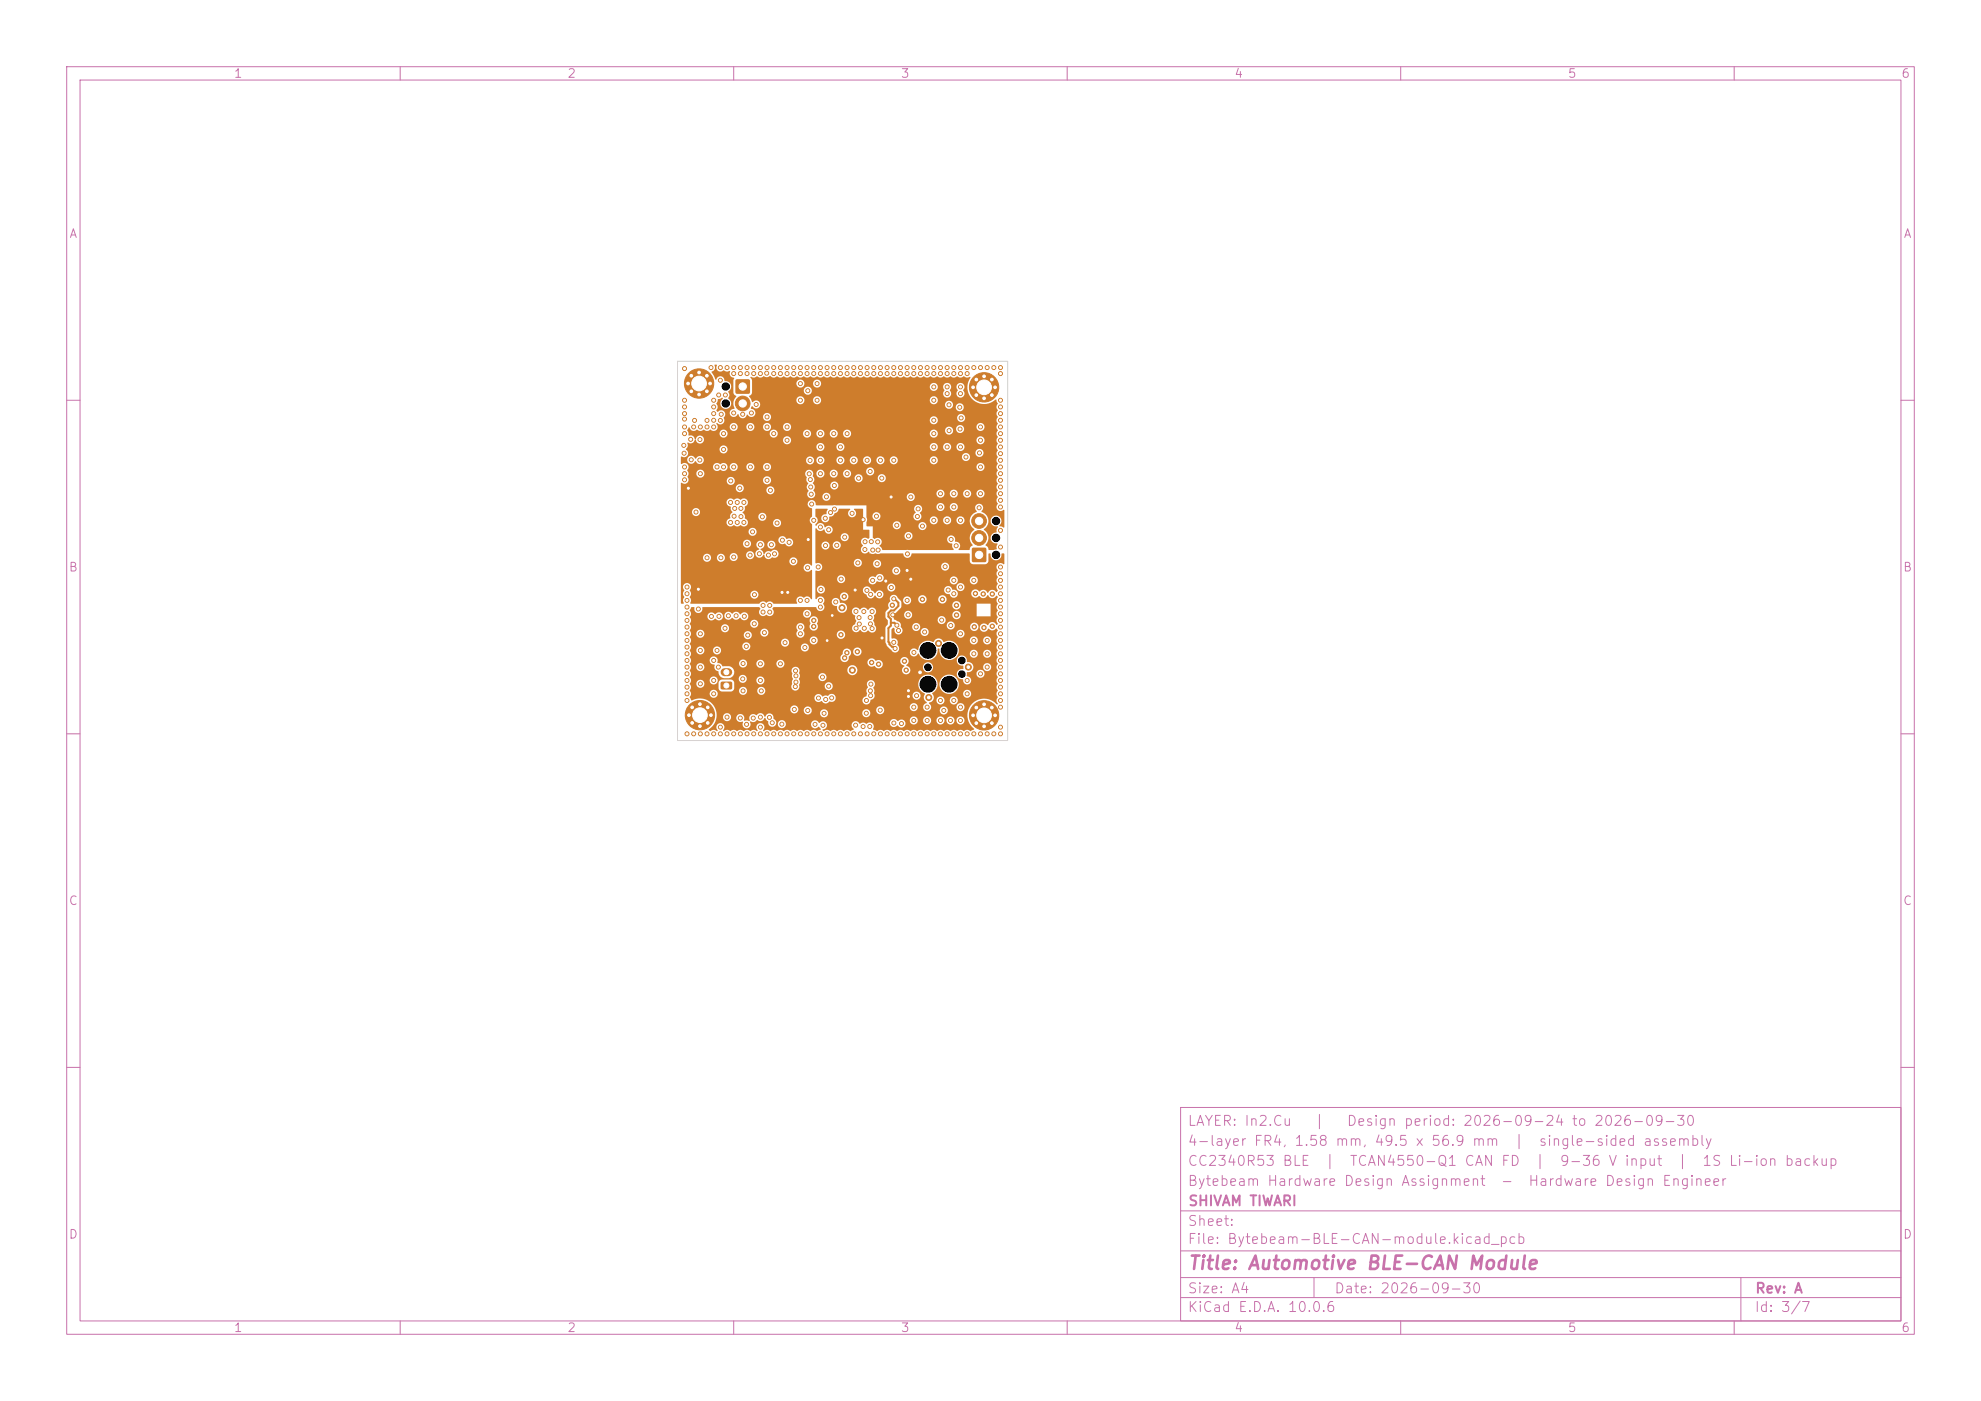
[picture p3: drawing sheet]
<svg xmlns="http://www.w3.org/2000/svg" width="297mm" height="210mm" viewBox="0 0 297 210" stroke-linecap="round" stroke-linejoin="round" font-family="sans-serif">
<defs><g id="words">
<text font-size="2" fill="#c872ab" x="178" y="190.8">Title: Automotive BLE-CAN Module</text>
<g font-size="1.5" fill="#c872ab">
<text x="178" y="172.1">4-layer FR4, 1.58 mm, 49.5 x 56.9 mm</text>
<text x="178" y="169.1">LAYER: In2.Cu</text>
<text x="197" y="169.1">|</text>
<text x="201.8" y="169.1">Design period: 2026-09-24 to 2026-09-30</text>
<text x="226.9" y="172.1">|</text>
<text x="230.6" y="172.1">single-sided assembly</text>
<text x="178" y="178.1">Bytebeam Hardware Design Assignment</text>
<text x="178" y="175.1">CC2340R53 BLE</text>
<text x="198.5" y="175.1">|</text>
<text x="202.2" y="175.1">TCAN4550-Q1 CAN FD</text>
<text x="224.9" y="178.1">-</text>
<text x="229" y="178.1">Hardware Design Engineer</text>
<text x="230" y="175.1">|</text>
<text x="233.7" y="175.1">9-36 V input</text>
<text x="251.4" y="175.1">|</text>
<text x="255.1" y="175.1">1S Li-ion backup</text>
<text x="178" y="184.1">Sheet:</text>
<text x="178" y="181.1">SHIVAM TIWARI</text>
<text x="178" y="186.8">File: Bytebeam-BLE-CAN-module.kicad_pcb</text>
<text x="178" y="197">KiCad E.D.A. 10.0.6</text>
<text x="178" y="194.2">Size: A4</text>
<text x="200" y="194.2">Date: 2026-09-30</text>
<text x="263" y="197">Id: 3/7</text>
<text x="263" y="194.2">Rev: A</text>
</g>
<g font-size="1.3" fill="#c872ab">
<text x="35" y="12">1</text>
<text x="85" y="12">2</text>
<text x="135" y="12">3</text>
<text x="185" y="12">4</text>
<text x="235" y="12">5</text>
<text x="285" y="12">6</text>
<text x="10.3" y="36">A</text>
<text x="285.3" y="36">A</text>
<text x="10.2" y="86">B</text>
<text x="285.2" y="86">B</text>
<text x="10.2" y="136">C</text>
<text x="285.2" y="136">C</text>
<text x="10.2" y="186">D</text>
<text x="285.2" y="186">D</text>
<text x="35" y="200">1</text>
<text x="85" y="200">2</text>
<text x="135" y="200">3</text>
<text x="185" y="200">4</text>
<text x="235" y="200">5</text>
<text x="285" y="200">6</text>
</g>
</g></defs>
<g fill="none" stroke="#c872ab" stroke-width=".15">
<path d="M10 10h277v190h-277zM12 12h273v186h-273zM60 10v2M110 10v2M160 10v2M210 10v2M260 10v2M10 60h2M285 60h2M10 110h2M285 110h2M10 160h2"/>
<path d="M177 166h108v32h-108zM285 160h2M60 198v2M110 198v2M160 198v2M177 194.5h108M177 191.5h108M177 187.5h108M177 181.5h108M197 191.5v3M210 198v2M260 198v2"/>
<path d="M261 191.5v6.5"/>
</g>
<path d="M145.8 82.2h2v2h-2z" fill="#ce7d2c"/>
<g fill="#ce7d2c" stroke="#ce7d2c" stroke-width=".15">
<circle cx="146.8" cy="80.6" r="1.1"/>
<circle cx="146.8" cy="78.1" r="1.1"/>
<circle cx="103.2" cy="57.5" r=".35"/>
<circle cx="103.6" cy="56.3" r=".35"/>
<circle cx="103.6" cy="58.7" r=".35"/>
<circle cx="104.8" cy="55.8" r=".35"/>
<circle cx="104.8" cy="57.5" r="2.2"/>
<circle cx="104.8" cy="59.1" r=".35"/>
<circle cx="106" cy="56.3" r=".35"/>
<circle cx="106" cy="58.7" r=".35"/>
<circle cx="106.5" cy="57.5" r=".35"/>
</g>
<path d="M108.1 102.2h1.5l.2 .2v.8l-.3 .2-1.3-.1-.2-.2z" fill="#ce7d2c"/>
<path d="M108.6 100.8h.6" fill="none" stroke="#ce7d2c" stroke-width="1.2"/>
<g fill="#ce7d2c" stroke="#ce7d2c" stroke-width=".15">
<circle cx="145.9" cy="58.1" r=".35"/>
<circle cx="146.4" cy="56.9" r=".35"/>
<circle cx="146.4" cy="59.2" r=".35"/>
<circle cx="147.5" cy="56.4" r=".35"/>
<circle cx="147.5" cy="58.1" r="2.2"/>
<circle cx="147.5" cy="59.7" r=".35"/>
<circle cx="148.7" cy="56.9" r=".35"/>
<circle cx="148.7" cy="59.2" r=".35"/>
<circle cx="149.2" cy="58.1" r=".35"/>
<circle cx="145.9" cy="107.2" r=".35"/>
<circle cx="146.4" cy="106.1" r=".35"/>
<circle cx="146.4" cy="108.4" r=".35"/>
<circle cx="147.5" cy="105.6" r=".35"/>
<circle cx="147.5" cy="107.2" r="2.2"/>
<circle cx="147.5" cy="108.9" r=".35"/>
<circle cx="148.7" cy="106.1" r=".35"/>
<circle cx="148.7" cy="108.4" r=".35"/>
<circle cx="149.2" cy="107.2" r=".35"/>
<circle cx="103.3" cy="107.2" r=".35"/>
<circle cx="103.8" cy="106" r=".35"/>
<circle cx="103.8" cy="108.4" r=".35"/>
<circle cx="104.9" cy="105.5" r=".35"/>
<circle cx="104.9" cy="107.2" r="2.2"/>
<circle cx="104.9" cy="108.8" r=".35"/>
<circle cx="106.1" cy="106" r=".35"/>
<circle cx="106.1" cy="108.4" r=".35"/>
<circle cx="106.6" cy="107.2" r=".35"/>
</g>
<path d="M110.3 56.9h2.1v2.1h-2.1z" fill="#ce7d2c"/>
<g fill="#ce7d2c" stroke="#ce7d2c" stroke-width=".15">
<circle cx="111.3" cy="60.5" r="1.1"/>
<circle cx="127.8" cy="100.5" r=".45"/>
<circle cx="139.3" cy="104.6" r=".45"/>
<circle cx="143.4" cy="92.2" r=".32"/>
<circle cx="117" cy="56" r=".3"/>
<circle cx="114" cy="99.5" r=".3"/>
<circle cx="123" cy="69" r=".3"/>
<circle cx="102.6" cy="61" r=".3"/>
<circle cx="139" cy="55.1" r=".3"/>
<circle cx="142.3" cy="64.6" r=".3"/>
<circle cx="110" cy="83.5" r=".3"/>
<circle cx="105" cy="64" r=".3"/>
<circle cx="150" cy="68" r=".3"/>
<circle cx="134" cy="108.4" r=".3"/>
<circle cx="141.3" cy="89.9" r=".33"/>
<circle cx="111.9" cy="96.9" r=".3"/>
<circle cx="129.7" cy="82.4" r=".3"/>
<circle cx="105" cy="95" r=".3"/>
<circle cx="134.5" cy="78.7" r=".3"/>
<circle cx="124" cy="56" r=".3"/>
<circle cx="137.6" cy="76.3" r=".3"/>
<circle cx="150" cy="93" r=".3"/>
<circle cx="128.8" cy="92.6" r=".3"/>
<circle cx="126.1" cy="95.1" r=".33"/>
<circle cx="102.6" cy="70" r=".3"/>
<circle cx="116" cy="65" r=".3"/>
<circle cx="120" cy="94" r=".3"/>
<circle cx="142" cy="78" r=".3"/>
<circle cx="121.3" cy="71" r=".3"/>
<circle cx="106" cy="63" r=".3"/>
<circle cx="115.8" cy="108.3" r=".3"/>
<circle cx="105" cy="97.5" r=".3"/>
<circle cx="150" cy="64" r=".3"/>
<circle cx="138" cy="110" r=".3"/>
<circle cx="138.3" cy="78.9" r=".3"/>
<circle cx="149" cy="55.1" r=".3"/>
<circle cx="114" cy="109" r=".3"/>
<circle cx="117.2" cy="108.5" r=".3"/>
<circle cx="106" cy="83.6" r=".3"/>
<circle cx="127" cy="97.8" r=".33"/>
<circle cx="108.5" cy="67.4" r=".3"/>
<circle cx="105" cy="110" r=".3"/>
<circle cx="126.6" cy="98.6" r=".32"/>
<circle cx="126" cy="69" r=".3"/>
<circle cx="117" cy="55.1" r=".3"/>
<circle cx="102.6" cy="65" r=".3"/>
<circle cx="147" cy="55.1" r=".3"/>
<circle cx="140" cy="63" r=".3"/>
<circle cx="114" cy="102" r=".3"/>
<circle cx="123" cy="91" r=".3"/>
<circle cx="107" cy="110" r=".3"/>
<circle cx="141" cy="110" r=".3"/>
<circle cx="135.6" cy="99.1" r=".32"/>
<circle cx="121" cy="90" r=".3"/>
<circle cx="109.2" cy="92.3" r=".3"/>
<circle cx="150" cy="73" r=".3"/>
<circle cx="129" cy="56" r=".3"/>
<circle cx="137.4" cy="94" r=".3"/>
<circle cx="144" cy="88" r=".3"/>
<circle cx="113.1" cy="93.5" r=".3"/>
<circle cx="102.6" cy="71.9" r=".3"/>
<circle cx="106" cy="110" r=".3"/>
<circle cx="109" cy="107.5" r=".3"/>
<circle cx="134" cy="110" r=".3"/>
<circle cx="103" cy="92" r=".3"/>
<circle cx="104.7" cy="91.3" r=".3"/>
<circle cx="130" cy="110" r=".3"/>
<circle cx="150" cy="89" r=".3"/>
<circle cx="145" cy="55.1" r=".3"/>
<circle cx="150" cy="106" r=".3"/>
<circle cx="125" cy="110" r=".3"/>
<circle cx="102.6" cy="64" r=".3"/>
<circle cx="103" cy="98" r=".3"/>
<circle cx="104.1" cy="63" r=".3"/>
<circle cx="134" cy="69" r=".3"/>
<circle cx="116" cy="110" r=".3"/>
<circle cx="116.1" cy="83" r=".3"/>
<circle cx="129.7" cy="81.2" r=".3"/>
<circle cx="136" cy="90" r=".3"/>
<circle cx="125.5" cy="81.7" r=".3"/>
<circle cx="144" cy="56" r=".3"/>
<circle cx="103" cy="101" r=".3"/>
<circle cx="130" cy="55.1" r=".3"/>
<circle cx="126.1" cy="86.8" r=".3"/>
<circle cx="137" cy="110" r=".3"/>
<circle cx="106" cy="64" r=".3"/>
<circle cx="132" cy="55.1" r=".3"/>
<circle cx="112.7" cy="61.9" r=".3"/>
<circle cx="137" cy="108" r=".3"/>
<circle cx="110.5" cy="78.3" r=".3"/>
<circle cx="136" cy="55.1" r=".3"/>
<circle cx="108.8" cy="59.2" r=".3"/>
<circle cx="119.3" cy="100.5" r=".3"/>
<circle cx="130.8" cy="91.7" r=".3"/>
<circle cx="119.1" cy="106.3" r=".3"/>
<circle cx="118" cy="56" r=".3"/>
<circle cx="148" cy="96" r=".3"/>
<circle cx="150" cy="97" r=".3"/>
<circle cx="125" cy="56" r=".3"/>
<circle cx="150" cy="109" r=".3"/>
<circle cx="108.1" cy="62.1" r=".3"/>
<circle cx="102.6" cy="55.3" r=".3"/>
<circle cx="110.4" cy="92.3" r=".3"/>
<circle cx="122.7" cy="104.6" r=".3"/>
<circle cx="111" cy="55.1" r=".3"/>
<circle cx="150" cy="101" r=".3"/>
<circle cx="131.6" cy="82.4" r=".3"/>
<circle cx="115" cy="55.1" r=".3"/>
<circle cx="144.8" cy="68.5" r=".3"/>
<circle cx="141" cy="105" r=".3"/>
<circle cx="125" cy="55.1" r=".3"/>
<circle cx="122.5" cy="60" r=".3"/>
<circle cx="123.7" cy="77.7" r=".3"/>
<circle cx="132" cy="69" r=".3"/>
<circle cx="102.6" cy="62.8" r=".3"/>
<circle cx="106.6" cy="55.1" r=".3"/>
<circle cx="142.5" cy="93.8" r=".3"/>
<circle cx="122" cy="96" r=".3"/>
<circle cx="139" cy="108" r=".3"/>
<circle cx="113" cy="55.1" r=".3"/>
<circle cx="147" cy="66" r=".3"/>
<circle cx="122" cy="93.9" r=".33"/>
<circle cx="121.5" cy="71.9" r=".3"/>
<circle cx="133" cy="110" r=".3"/>
<circle cx="114.6" cy="94.8" r=".3"/>
<circle cx="103.5" cy="65.9" r=".3"/>
<circle cx="115.4" cy="91.8" r=".3"/>
<circle cx="129" cy="55.1" r=".3"/>
<circle cx="105" cy="102.5" r=".3"/>
<circle cx="128.4" cy="94.2" r=".3"/>
<circle cx="121" cy="92" r=".3"/>
<circle cx="148" cy="110" r=".3"/>
<circle cx="127" cy="110" r=".3"/>
<circle cx="150" cy="65" r=".3"/>
<circle cx="142" cy="55.1" r=".3"/>
<circle cx="148" cy="100" r=".3"/>
<circle cx="119" cy="56" r=".3"/>
<circle cx="110.1" cy="76.2" r=".3"/>
<circle cx="150" cy="91" r=".3"/>
<circle cx="145" cy="104" r=".3"/>
<circle cx="130.8" cy="82.4" r=".3"/>
<circle cx="118" cy="110" r=".3"/>
<circle cx="108.5" cy="70" r=".3"/>
<circle cx="112" cy="55.1" r=".3"/>
<circle cx="120" cy="95" r=".3"/>
<circle cx="120" cy="57.5" r=".3"/>
<circle cx="150" cy="85" r=".3"/>
<circle cx="103.6" cy="68.9" r=".3"/>
<circle cx="129.9" cy="106.9" r=".3"/>
<circle cx="111.1" cy="77.4" r=".3"/>
<circle cx="144" cy="106" r=".3"/>
<circle cx="103" cy="103" r=".3"/>
<circle cx="142" cy="67" r=".3"/>
<circle cx="134" cy="55.1" r=".3"/>
<circle cx="116" cy="56" r=".3"/>
<circle cx="120" cy="90" r=".3"/>
<circle cx="103" cy="105" r=".3"/>
<circle cx="150" cy="61" r=".3"/>
<circle cx="103" cy="99" r=".3"/>
<circle cx="115.2" cy="83.2" r=".3"/>
<circle cx="102.6" cy="60" r=".3"/>
<circle cx="130.7" cy="99.3" r=".32"/>
<circle cx="105" cy="100" r=".3"/>
<circle cx="130.5" cy="104.3" r=".3"/>
<circle cx="150" cy="100" r=".3"/>
<circle cx="143" cy="89" r=".3"/>
<circle cx="114.4" cy="91.8" r=".3"/>
<circle cx="115.5" cy="73.5" r=".3"/>
<circle cx="123" cy="65" r=".3"/>
<circle cx="123" cy="71" r=".3"/>
<circle cx="142.3" cy="60.7" r=".3"/>
<circle cx="121.1" cy="106.5" r=".3"/>
<circle cx="119.2" cy="102.9" r=".3"/>
<circle cx="113.4" cy="60.6" r=".3"/>
<circle cx="150" cy="74" r=".3"/>
<circle cx="118" cy="55.1" r=".3"/>
<circle cx="146" cy="55.1" r=".3"/>
<circle cx="136.2" cy="80.3" r=".3"/>
<circle cx="123" cy="67" r=".3"/>
<circle cx="113" cy="56" r=".3"/>
<circle cx="140" cy="58" r=".3"/>
<circle cx="127" cy="55.1" r=".3"/>
<circle cx="129" cy="110" r=".3"/>
<circle cx="144" cy="55.1" r=".3"/>
<circle cx="114.1" cy="103.6" r=".3"/>
<circle cx="150" cy="82" r=".3"/>
<circle cx="128" cy="69" r=".3"/>
<circle cx="142" cy="59" r=".3"/>
<circle cx="150" cy="95" r=".3"/>
<circle cx="114" cy="56" r=".3"/>
<circle cx="124" cy="55.1" r=".3"/>
<circle cx="119.3" cy="101.3" r=".3"/>
<circle cx="125.1" cy="76.3" r=".3"/>
<circle cx="143.4" cy="90.7" r=".32"/>
<circle cx="111.4" cy="99.5" r=".3"/>
<circle cx="109" cy="55.1" r=".3"/>
<circle cx="150" cy="105" r=".3"/>
<circle cx="103" cy="94" r=".3"/>
<circle cx="104" cy="110" r=".3"/>
<circle cx="122.5" cy="57.5" r=".3"/>
<circle cx="111" cy="107.6" r=".3"/>
<circle cx="129.5" cy="91.7" r=".3"/>
<circle cx="128.5" cy="97.7" r=".33"/>
<circle cx="140" cy="110" r=".3"/>
<circle cx="124.2" cy="102.9" r=".3"/>
<circle cx="114" cy="110" r=".3"/>
<circle cx="140" cy="55.1" r=".3"/>
<circle cx="115" cy="70" r=".3"/>
<circle cx="144" cy="108" r=".3"/>
<circle cx="105" cy="71" r=".3"/>
<circle cx="110" cy="61.9" r=".3"/>
<circle cx="148" cy="98" r=".3"/>
<circle cx="118" cy="66" r=".3"/>
<circle cx="146.2" cy="89" r=".32"/>
<circle cx="138" cy="56" r=".3"/>
<circle cx="121.6" cy="74.1" r=".3"/>
<circle cx="150" cy="110" r=".3"/>
<circle cx="130.6" cy="102.5" r=".3"/>
<circle cx="138.6" cy="94.7" r=".3"/>
<circle cx="103" cy="96" r=".3"/>
<circle cx="103" cy="88" r=".3"/>
<circle cx="104" cy="64" r=".3"/>
<circle cx="130.8" cy="94.2" r=".3"/>
<circle cx="114" cy="55.1" r=".3"/>
<circle cx="143" cy="110" r=".3"/>
<circle cx="150" cy="60" r=".3"/>
<circle cx="107" cy="104" r=".3"/>
<circle cx="135.2" cy="108.5" r=".3"/>
<circle cx="141" cy="76" r=".3"/>
<circle cx="112.8" cy="79.7" r=".3"/>
<circle cx="121.5" cy="73" r=".3"/>
<circle cx="150" cy="90" r=".3"/>
<circle cx="142" cy="110" r=".3"/>
<circle cx="116.5" cy="78.4" r=".3"/>
<circle cx="140" cy="78" r=".3"/>
<circle cx="150" cy="76" r=".3"/>
<circle cx="129.4" cy="108.9" r=".3"/>
<circle cx="125" cy="71" r=".3"/>
<circle cx="131.6" cy="81.2" r=".3"/>
<circle cx="102.5" cy="66.8" r=".3"/>
<circle cx="140" cy="56" r=".3"/>
<circle cx="143.9" cy="61" r=".3"/>
<circle cx="146" cy="87" r=".3"/>
<circle cx="128.3" cy="108.7" r=".3"/>
<circle cx="111.4" cy="103.6" r=".3"/>
<circle cx="111.1" cy="76.2" r=".3"/>
<circle cx="123.1" cy="88.4" r=".3"/>
<circle cx="103" cy="102" r=".3"/>
<circle cx="112.5" cy="83.2" r=".3"/>
<circle cx="138" cy="55.1" r=".3"/>
<circle cx="114.9" cy="55.9" r=".3"/>
<circle cx="121" cy="56" r=".3"/>
<circle cx="141" cy="55.1" r=".3"/>
<circle cx="150" cy="71" r=".3"/>
<circle cx="141.5" cy="106.5" r=".3"/>
<circle cx="108" cy="109" r=".3"/>
<circle cx="126" cy="55.1" r=".3"/>
<circle cx="150" cy="86" r=".3"/>
<circle cx="104.9" cy="69" r=".3"/>
<circle cx="139" cy="106" r=".3"/>
<circle cx="130.5" cy="93.5" r=".3"/>
<circle cx="147" cy="64" r=".3"/>
<circle cx="111.4" cy="101.8" r=".3"/>
<circle cx="123.5" cy="106.9" r=".3"/>
<circle cx="102.6" cy="71" r=".3"/>
<circle cx="136" cy="83" r=".3"/>
<circle cx="150" cy="102" r=".3"/>
<circle cx="150" cy="99" r=".3"/>
<circle cx="107.5" cy="97.5" r=".3"/>
<circle cx="139" cy="56" r=".3"/>
<circle cx="110" cy="55.1" r=".3"/>
<circle cx="130.5" cy="103.5" r=".3"/>
<circle cx="147.4" cy="89" r=".33"/>
<circle cx="107" cy="63" r=".3"/>
<circle cx="108.5" cy="65" r=".3"/>
<circle cx="121" cy="110" r=".3"/>
<circle cx="109" cy="110" r=".3"/>
<circle cx="103" cy="104" r=".3"/>
<circle cx="107.7" cy="100" r=".3"/>
<circle cx="107" cy="99" r=".3"/>
<circle cx="110" cy="56" r=".3"/>
<circle cx="121" cy="55.1" r=".3"/>
<circle cx="125" cy="65" r=".3"/>
<circle cx="132" cy="106.5" r=".3"/>
<circle cx="145" cy="110" r=".3"/>
<circle cx="147" cy="110" r=".3"/>
<circle cx="114.4" cy="90.8" r=".3"/>
<circle cx="126" cy="56" r=".3"/>
<circle cx="109.5" cy="78.3" r=".3"/>
<circle cx="107" cy="102" r=".3"/>
<circle cx="142" cy="58" r=".3"/>
<circle cx="150" cy="69" r=".3"/>
<circle cx="144" cy="110" r=".3"/>
<circle cx="143" cy="74" r=".3"/>
<circle cx="128.3" cy="91.7" r=".3"/>
<circle cx="146" cy="96" r=".3"/>
<circle cx="133" cy="56" r=".3"/>
<circle cx="111.6" cy="92.4" r=".3"/>
<circle cx="103" cy="97" r=".3"/>
<circle cx="122" cy="78" r=".3"/>
<circle cx="119" cy="110" r=".3"/>
<circle cx="120.7" cy="97.1" r=".3"/>
<circle cx="123.8" cy="104.8" r=".3"/>
<circle cx="133.8" cy="90.7" r=".33"/>
<circle cx="134" cy="56" r=".3"/>
<circle cx="110.1" cy="77.4" r=".3"/>
<circle cx="141" cy="74" r=".3"/>
<circle cx="134.7" cy="94.5" r=".3"/>
<circle cx="127" cy="65" r=".3"/>
<circle cx="108" cy="110" r=".3"/>
<circle cx="120" cy="60" r=".3"/>
<circle cx="144" cy="78" r=".3"/>
<circle cx="113.1" cy="89.1" r=".3"/>
<circle cx="103" cy="93" r=".3"/>
<circle cx="126.6" cy="89.4" r=".32"/>
<circle cx="144" cy="95" r=".3"/>
<circle cx="150" cy="66" r=".3"/>
<circle cx="119" cy="84.1" r=".3"/>
<circle cx="110.5" cy="75.3" r=".3"/>
<circle cx="142.2" cy="88.4" r=".3"/>
<circle cx="140" cy="69" r=".3"/>
<circle cx="136" cy="56" r=".3"/>
<circle cx="150" cy="103" r=".3"/>
<circle cx="127" cy="56" r=".3"/>
<circle cx="123" cy="56" r=".3"/>
<circle cx="147" cy="101" r=".3"/>
<circle cx="126" cy="67" r=".3"/>
<circle cx="122" cy="56" r=".3"/>
<circle cx="130" cy="56" r=".3"/>
<circle cx="103" cy="89" r=".3"/>
<circle cx="148" cy="55.1" r=".3"/>
<circle cx="143.9" cy="64.3" r=".3"/>
<circle cx="132" cy="110" r=".3"/>
<circle cx="118" cy="64" r=".3"/>
<circle cx="147.5" cy="94.1" r=".32"/>
<circle cx="137" cy="106" r=".3"/>
<circle cx="135.9" cy="100.5" r=".33"/>
<circle cx="120" cy="55.1" r=".3"/>
<circle cx="150" cy="96" r=".3"/>
<circle cx="132" cy="56" r=".3"/>
<circle cx="150" cy="94" r=".3"/>
<circle cx="137.4" cy="104.3" r=".3"/>
<circle cx="112.1" cy="95.2" r=".3"/>
<circle cx="111.4" cy="62.1" r=".3"/>
<circle cx="112" cy="56" r=".3"/>
<circle cx="115" cy="64" r=".3"/>
<circle cx="117.3" cy="81" r=".3"/>
<circle cx="143" cy="105" r=".3"/>
<circle cx="111.5" cy="75.3" r=".3"/>
<circle cx="107" cy="61" r=".3"/>
<circle cx="115.4" cy="107.5" r=".3"/>
<circle cx="145" cy="102" r=".3"/>
<circle cx="123" cy="110" r=".3"/>
<circle cx="137" cy="56" r=".3"/>
<circle cx="131" cy="56" r=".3"/>
<circle cx="140" cy="67" r=".3"/>
<circle cx="112.5" cy="64" r=".3"/>
<circle cx="118.3" cy="81.3" r=".3"/>
<circle cx="108" cy="63" r=".3"/>
<circle cx="143" cy="87" r=".3"/>
<circle cx="122.2" cy="108.6" r=".3"/>
<circle cx="143" cy="55.1" r=".3"/>
<circle cx="140" cy="60" r=".3"/>
<circle cx="150" cy="56" r=".3"/>
<circle cx="150" cy="88" r=".3"/>
<circle cx="121.5" cy="69" r=".3"/>
<circle cx="137" cy="55.1" r=".3"/>
<circle cx="119.3" cy="102.2" r=".3"/>
<circle cx="112.9" cy="107.6" r=".3"/>
<circle cx="150" cy="79.5" r=".3"/>
<circle cx="143.3" cy="81.8" r=".3"/>
<circle cx="124.5" cy="76.8" r=".3"/>
<circle cx="103" cy="95" r=".3"/>
<circle cx="150" cy="55.1" r=".3"/>
<circle cx="143" cy="56" r=".3"/>
<circle cx="102.6" cy="62" r=".3"/>
<circle cx="102.6" cy="67.9" r=".3"/>
<circle cx="111.5" cy="78.3" r=".3"/>
<circle cx="150" cy="62" r=".3"/>
<circle cx="123" cy="55.1" r=".3"/>
<circle cx="122.7" cy="85" r=".3"/>
<circle cx="113" cy="110" r=".3"/>
<circle cx="124.2" cy="79.4" r=".3"/>
<circle cx="144.1" cy="62.7" r=".3"/>
<circle cx="116" cy="55.1" r=".3"/>
<circle cx="135" cy="110" r=".3"/>
<circle cx="146.1" cy="94" r=".33"/>
<circle cx="103" cy="90" r=".3"/>
<circle cx="130.5" cy="70.7" r=".3"/>
<circle cx="128.8" cy="93.5" r=".3"/>
<circle cx="149" cy="110" r=".3"/>
<circle cx="107.7" cy="59.2" r=".3"/>
<circle cx="106.7" cy="92.4" r=".3"/>
<circle cx="112.5" cy="70" r=".3"/>
<circle cx="135" cy="56" r=".3"/>
<circle cx="122" cy="110" r=".3"/>
<circle cx="121" cy="65" r=".3"/>
<circle cx="111" cy="56" r=".3"/>
<circle cx="121.1" cy="58.6" r=".3"/>
<circle cx="150" cy="92" r=".3"/>
<circle cx="110" cy="64" r=".3"/>
<circle cx="128" cy="56" r=".3"/>
<circle cx="133" cy="55.1" r=".3"/>
<circle cx="142" cy="56" r=".3"/>
<circle cx="123.4" cy="108.7" r=".3"/>
<circle cx="145" cy="56" r=".3"/>
<circle cx="123.8" cy="81.8" r=".3"/>
<circle cx="127.8" cy="76.9" r=".3"/>
<circle cx="114" cy="81.7" r=".3"/>
<circle cx="103" cy="100" r=".3"/>
<circle cx="144" cy="59" r=".3"/>
<circle cx="107" cy="62" r=".3"/>
<circle cx="127" cy="71" r=".3"/>
<circle cx="114" cy="107.5" r=".3"/>
<circle cx="115" cy="72" r=".3"/>
<circle cx="150" cy="75" r=".3"/>
<circle cx="138.3" cy="89.8" r=".33"/>
<circle cx="112" cy="110" r=".3"/>
<circle cx="132.2" cy="71.7" r=".3"/>
<circle cx="137.5" cy="77.4" r=".3"/>
<circle cx="121.1" cy="85.1" r=".3"/>
<circle cx="150" cy="72" r=".3"/>
<circle cx="130" cy="69" r=".3"/>
<circle cx="108.7" cy="94.2" r=".3"/>
<circle cx="117" cy="110" r=".3"/>
<circle cx="135" cy="55.1" r=".3"/>
<circle cx="107.5" cy="70" r=".3"/>
<circle cx="113.8" cy="83" r=".3"/>
<circle cx="110" cy="110" r=".3"/>
<circle cx="109.6" cy="72.1" r=".3"/>
<circle cx="119" cy="55.1" r=".3"/>
<circle cx="128" cy="55.1" r=".3"/>
<circle cx="120" cy="56" r=".3"/>
<circle cx="111.9" cy="108.6" r=".3"/>
<circle cx="141" cy="56" r=".3"/>
<circle cx="136.2" cy="92.2" r=".3"/>
<circle cx="147" cy="70" r=".3"/>
<circle cx="150" cy="63" r=".3"/>
<circle cx="139" cy="110" r=".3"/>
<circle cx="115" cy="62.5" r=".3"/>
<circle cx="107.8" cy="92.4" r=".3"/>
<circle cx="145" cy="74" r=".3"/>
<circle cx="144" cy="58" r=".3"/>
<circle cx="122" cy="93" r=".32"/>
<circle cx="112" cy="81.5" r=".3"/>
<circle cx="125.1" cy="72.8" r=".3"/>
<circle cx="143" cy="76" r=".3"/>
<circle cx="122" cy="55.1" r=".3"/>
<circle cx="110.9" cy="73.2" r=".3"/>
<circle cx="131.9" cy="86.6" r=".3"/>
<circle cx="130.6" cy="81.2" r=".3"/>
<circle cx="103" cy="110" r=".3"/>
<circle cx="150" cy="87" r=".3"/>
<circle cx="108" cy="57" r=".3"/>
<circle cx="146.9" cy="67.9" r=".3"/>
<circle cx="111" cy="110" r=".3"/>
<circle cx="146.8" cy="76.1" r=".3"/>
<circle cx="123" cy="79" r=".3"/>
<circle cx="144" cy="67" r=".3"/>
<circle cx="129.6" cy="94.2" r=".3"/>
<circle cx="108" cy="55.1" r=".3"/>
<circle cx="117" cy="99.5" r=".3"/>
<circle cx="110" cy="70" r=".3"/>
<circle cx="146" cy="98" r=".3"/>
<circle cx="146" cy="110" r=".3"/>
<circle cx="131" cy="110" r=".3"/>
<circle cx="150" cy="104" r=".3"/>
<circle cx="147" cy="74" r=".3"/>
<circle cx="141" cy="108" r=".3"/>
<circle cx="140" cy="65" r=".3"/>
<circle cx="134" cy="96.3" r=".3"/>
<circle cx="128.7" cy="71.7" r=".3"/>
<circle cx="115.4" cy="90.8" r=".3"/>
<circle cx="109.5" cy="75.3" r=".3"/>
<circle cx="145.2" cy="100" r=".45"/>
<circle cx="123" cy="90" r=".3"/>
<circle cx="108.1" cy="83.6" r=".3"/>
<circle cx="141.2" cy="93" r=".3"/>
<circle cx="128" cy="110" r=".3"/>
<circle cx="124" cy="110" r=".3"/>
<circle cx="150" cy="67" r=".3"/>
<circle cx="130.5" cy="92.6" r=".3"/>
<circle cx="148.8" cy="89" r=".33"/>
<circle cx="107" cy="64" r=".3"/>
<circle cx="150" cy="70" r=".3"/>
<circle cx="131.7" cy="99.6" r=".33"/>
<circle cx="121.7" cy="75.6" r=".3"/>
<circle cx="107" cy="60" r=".3"/>
<circle cx="131.4" cy="77.4" r=".3"/>
<circle cx="120" cy="110" r=".3"/>
<circle cx="126" cy="110" r=".3"/>
<circle cx="150" cy="98" r=".3"/>
<circle cx="136.5" cy="74.5" r=".3"/>
<circle cx="131" cy="55.1" r=".3"/>
<circle cx="142.5" cy="108" r=".3"/>
<circle cx="104.9" cy="65.9" r=".3"/>
<circle cx="136" cy="110" r=".3"/>
<circle cx="123.9" cy="74.5" r=".3"/>
<circle cx="103" cy="91" r=".3"/>
<circle cx="115" cy="110" r=".3"/>
<circle cx="148.8" cy="93.9" r=".33"/>
<circle cx="126.6" cy="80.5" r=".3"/>
<circle cx="130.5" cy="89.1" r=".3"/>
<circle cx="117.2" cy="88.8" r=".3"/>
<circle cx="121.2" cy="80.9" r=".3"/>
<circle cx="104.7" cy="88.3" r=".3"/>
<circle cx="103.2" cy="73.2" r=".3"/>
<circle cx="118.1" cy="88.8" r=".3"/>
<circle cx="133.6" cy="74.5" r=".3"/>
<circle cx="114.3" cy="77.5" r=".3"/>
<circle cx="115.7" cy="81.7" r=".3"/>
<circle cx="142.6" cy="80.9" r=".3"/>
<circle cx="141.7" cy="84.9" r=".3"/>
<circle cx="117.7" cy="96.3" r=".3"/>
<circle cx="123.3" cy="101.5" r=".3"/>
<circle cx="130.4" cy="108.9" r=".3"/>
<circle cx="104.4" cy="76.8" r=".3"/>
<circle cx="134.2" cy="97.2" r=".3"/>
<circle cx="134.5" cy="93.7" r=".3"/>
<circle cx="134" cy="89.8" r=".3"/>
<circle cx="128.2" cy="88.4" r=".3"/>
<circle cx="136.5" cy="86.8" r=".3"/>
<circle cx="136" cy="85.5" r=".3"/>
<circle cx="129.4" cy="77.9" r=".3"/>
<circle cx="137.9" cy="100.8" r=".45"/>
<circle cx="136.2" cy="104.4" r=".3"/>
<circle cx="132.8" cy="87.1" r=".3"/>
<circle cx="124.8" cy="92.3" r=".32"/>
<circle cx="136.2" cy="103.5" r=".3"/>
<circle cx="132.2" cy="95.6" r=".3"/>
<circle cx="124" cy="96" r=".32"/>
<circle cx="133.8" cy="92.2" r=".3"/>
<circle cx="128.6" cy="84.4" r=".3"/>
<circle cx="130.8" cy="87" r=".3"/>
<circle cx="131.8" cy="89.1" r=".3"/>
<circle cx="134.4" cy="85.6" r=".3"/>
<circle cx="124.7" cy="104.6" r=".3"/>
<circle cx="129.9" cy="105" r=".3"/>
<circle cx="125.3" cy="90.2" r=".3"/>
<circle cx="137" cy="97.8" r=".3"/>
<circle cx="140.7" cy="96.5" r=".45"/>
<circle cx="126.2" cy="91.1" r=".45"/>
<circle cx="130" cy="88.5" r=".3"/>
<circle cx="131.5" cy="84.5" r=".3"/>
<circle cx="133.6" cy="88.1" r=".3"/>
</g>
<path d="M133.6 93.4h.5l.4 .3M134 89.8l.7 .6v.5l-.7 .6h-.4l-.4 .4v.5l.4 .4v1l-.4 .4v2l.1 .2v.2l.4 .4h.2l.3 .2" fill="none" stroke="#ce7d2c" stroke-width=".3"/>
<g fill="#ce7d2c">
<path d="M103.6 91h.4l.1 .1a.62 .62 0 0 0 .7 .8 .62 .62 0 0 0 .5-.9h8.5l.2 .2a.64 .64 0 0 0 0 1 .64 .64 0 0 0 .9-.1 .62 .62 0 0 0 1.1-.2h4.4v.2a.61 .61 0 0 0 .9 .4 .61 .61 0 0 0 0-1 .61 .61 0 0 0-.9 .4h-4.4v-.2l-.2-.5 .2-.2 6.4 .1a.62 .62 0 0 0 .9 .4 .62 .62 0 0 0 .1-1l.2-.3h1.1v.1a.99 .99 0 0 0 .8 .6 .76 .76 0 0 0 .4 .9 .76 .76 0 0 0 .9-.2h.9l.1 .4 .4 .3v.4l.2 .4-.2 .4a.64 .64 0 0 0-.3 1.1 .64 .64 0 0 0 1.1-.2 .62 .62 0 0 0 1.1 .1 .66 .66 0 0 0 1.1 .2 .66 .66 0 0 0-.1-1.1l-.2-.6 .2-.4-.1-.4 .3-.4h1.4l.1 .8 .3 .4v.6l-.4 .5v2.2l.3 .5 .7 .7a.59 .59 0 0 0 .8 .2h1.9v.2a.61 .61 0 0 0 .5 .5 .61 .61 0 0 0 .7-.4h.2a1.48 1.48 0 0 0 1.7 .9 1.48 1.48 0 0 0 1.1-1.7h.2a1.59 1.59 0 0 0 1.6 1.7h.2a1.42 1.42 0 0 0 1.1-1h1.7v.2a.61 .61 0 0 0 .7 .5 .61 .61 0 0 0 .5-.7h.8v.2a.61 .61 0 0 0 .9 .4 .61 .61 0 0 0 0-1 .61 .61 0 0 0-.9 .4h-.8v-.1a.61 .61 0 0 0-.7-.4 .61 .61 0 0 0-.5 .5h-1.7a1.49 1.49 0 0 0-.6-1.6 1.49 1.49 0 0 0-1.6-.1l-.3-.3h4.2v.2a.61 .61 0 0 0 .7 .5 .61 .61 0 0 0 .5-.7h.8v.2a.61 .61 0 0 0 .9 .4 .61 .61 0 0 0 0-1 .61 .61 0 0 0-.9 .4h-.8v-.1a.61 .61 0 0 0-.7-.4 .61 .61 0 0 0-.5 .5h-4.2a.82 .82 0 0 0-1.3 .3 1.53 1.53 0 0 0-2.3 1.2h-.1a.61 .61 0 0 0-.6-.2 .61 .61 0 0 0-.5 .5h-1.8a.71 .71 0 0 0-.1-1.1 .66 .66 0 0 0-.1-.7 .66 .66 0 0 0-.7-.2v-1.3l.2-.3 .2 .1a.64 .64 0 0 0 .4 .8 .64 .64 0 0 0 .8-.3h2.7v.1a.6 .6 0 0 0 .6 .5 .6 .6 0 0 0 .6-.4h4.2v.2a.61 .61 0 0 0 .9 .4 .61 .61 0 0 0 0-1 .61 .61 0 0 0-.9 .4h-4.2v-.1a.61 .61 0 0 0-.5-.7 .61 .61 0 0 0-.7 .6h-2.7v-.4l-.3-.4h1.8v.2a.6 .6 0 0 0 .8 .5 .6 .6 0 0 0 .3-.9h4v.1a.6 .6 0 0 0 .6 .6 .6 .6 0 0 0 .6-.5h2.3v.1a.63 .63 0 0 0 1 .5 .63 .63 0 0 0 0-1.1 .63 .63 0 0 0-1 .5l-2.3-.1a.61 .61 0 0 0-.5-.6 .61 .61 0 0 0-.7 .5l-4.1-.1a.61 .61 0 0 0-.6-.2 .61 .61 0 0 0-.4 .5h-1.8a1 1 0 0 0-.7-.9l-.2-.1h6.5a.61 .61 0 0 0 .8 .6 .61 .61 0 0 0 .2-1 .61 .61 0 0 0-1 .2v.2h-6.5l-.5-.8h1.9v.1a.6 .6 0 0 0 .7 .6 .6 .6 0 0 0 .6-.7h6v.2a.63 .63 0 0 0 .5 .5 .63 .63 0 0 0 .7-.4h4.5v-1.9h-2.1v1.9h-2.4a.63 .63 0 0 0-.5-.8 .63 .63 0 0 0-.7 .5h-6a.61 .61 0 0 0-.7-.5 .61 .61 0 0 0-.6 .5h-1.8l.6-.2 .8-.8v-.4h7.7v.1a.63 .63 0 0 0 .9 .5 .63 .63 0 0 0 0-1.1 .63 .63 0 0 0-.9 .5h-7.7v-.5l-.2-.3h.5a.61 .61 0 0 0 .7 .7 .61 .61 0 0 0 .5-.8h1.1v.1a.63 .63 0 0 0 .6 .6 .63 .63 0 0 0 .6-.7h1.8v.1a.63 .63 0 0 0 .9 .5 .63 .63 0 0 0 0-1.1 .63 .63 0 0 0-.9 .5h-1.8a.63 .63 0 0 0-.6-.6 .63 .63 0 0 0-.6 .6h-1.1a.61 .61 0 0 0-.7-.4 .61 .61 0 0 0-.5 .5h-.5l-.3-.3a.63 .63 0 0 0-.9-.4 .63 .63 0 0 0-.2 1 .86 .86 0 0 0-.3 1l-.5 .6h-1.4a.63 .63 0 0 0-.4-.7 .63 .63 0 0 0-.8 .3 .71 .71 0 0 0-1.2 0 .61 .61 0 0 0-.7-.3 .61 .61 0 0 0-.5 .5h-.9l.1-.1a.81 .81 0 0 0-.1-.9 .81 .81 0 0 0-.9-.2 .63 .63 0 0 0-.5-.7 .63 .63 0 0 0-.7 .5l-1.1-.1a.63 .63 0 0 0-.5-.7 .63 .63 0 0 0-.7 .4l-.2-.1v-.3h3.7a.63 .63 0 0 0 .9 .6 .63 .63 0 0 0 .2-1 .63 .63 0 0 0-1 .2l-.1 .2h-3.7v-1.1h.3a.6 .6 0 0 0 .5 .7 .6 .6 0 0 0 .7-.6h5.7l.1 .5 .4 .2a.66 .66 0 0 0 .5 .6 .66 .66 0 0 0 .8-.4h.1a.61 .61 0 0 0 .9 .2 .61 .61 0 0 0-.1-1 .61 .61 0 0 0-.9 .4l-.6-.4-.3-.5h2.7v.1a.6 .6 0 0 0 .5 .6 .6 .6 0 0 0 .6-.3h7.4v.1a.72 .72 0 0 0 .9 .6 .62 .62 0 0 0 .7 .5 .62 .62 0 0 0 .5-.8 .62 .62 0 0 0-.8-.4l-.4-.5h1a.61 .61 0 0 0 .8 .7 .61 .61 0 0 0 .2-1 .61 .61 0 0 0-1 .2v.1h-1a.6 .6 0 0 0-.9 .5h-7.4l.1-.1a.61 .61 0 0 0-.4-.8 .61 .61 0 0 0-.8 .5h-2.7l-.4-.1-.3 .1-.2 .4h-5.7a.6 .6 0 0 0-.6-.6 .6 .6 0 0 0-.6 .5h-.3v-1.6h3.3v.2a.6 .6 0 0 0 .6 .5 .6 .6 0 0 0 .6-.5h3.5v.2a.63 .63 0 0 0 .6 .5 .63 .63 0 0 0 .7-.5 .6 .6 0 0 0 .9-.2h10v.2a.61 .61 0 0 0 .7 .5 .61 .61 0 0 0 .5-.7h1.8v.2a.61 .61 0 0 0 .9 .4 .61 .61 0 0 0 0-1 .61 .61 0 0 0-.9 .4h-1.8v-.1a.61 .61 0 0 0-.7-.4 .61 .61 0 0 0-.5 .5h-10a.62 .62 0 0 0-.4-.8 .62 .62 0 0 0-.7 .4h-.1a.61 .61 0 0 0-1 .4h-3.5a.61 .61 0 0 0-.5-.7 .61 .61 0 0 0-.7 .5h-3.3l.1-1.1 .7-.1h10.8v.1a.61 .61 0 0 0 .9 .5 .61 .61 0 0 0 0-1.1 .61 .61 0 0 0-.9 .5h-10.8a.63 .63 0 0 0 .1-.9 .63 .63 0 0 0-.8-.1l-.1-.2h5.8v.2a.6 .6 0 0 0 .6 .5 .6 .6 0 0 0 .6-.6h1.7v.2a.6 .6 0 0 0 .4 .5 .6 .6 0 0 0 .7-.2h9.1v.1a.61 .61 0 0 0 .9 .4 .61 .61 0 0 0 0-1 .61 .61 0 0 0-.9 .5h-9.1l.1-.2a.61 .61 0 0 0-.4-.8 .61 .61 0 0 0-.8 .5h-1.7v-.1a.61 .61 0 0 0-.6-.5 .61 .61 0 0 0-.6 .5h-5.8v-2.6h1v.2a.6 .6 0 0 0 .7 .5 .6 .6 0 0 0 .4-.7h.5v.1a.61 .61 0 0 0 1 .5 .61 .61 0 0 0 0-1.1 .61 .61 0 0 0-1 .5h-.5v-.2a.61 .61 0 0 0-.6-.3 .61 .61 0 0 0-.5 .5h-1v-1.3h3.8v.2a.61 .61 0 0 0 1 .4 .61 .61 0 0 0 0-1 .61 .61 0 0 0-1 .4h-3.8v-1.1l.2-.1a.74 .74 0 0 0 1.2 .2 .64 .64 0 0 0 .6 .6 .64 .64 0 0 0 .6-.7 .66 .66 0 0 0-.4-.5 .66 .66 0 0 0-.7 .3 .69 .69 0 0 0-.6-.7 .69 .69 0 0 0-.7 .4h-.1v-.2a.69 .69 0 0 0-.1-1.2v-1l.2-.1h1.6l.1 .1-.2 .7a.61 .61 0 0 0-.7 .8 .61 .61 0 0 0 1 .2l.2-.7a.82 .82 0 0 0 .8-.5 .75 .75 0 0 0 .6-.6h1.6l.1 .1a.63 .63 0 0 0-.3 .9 .63 .63 0 0 0 1 0 .63 .63 0 0 0-.2-.9l.1-.1h1.3v3.1h.9v1.2l-.1 .2a.65 .65 0 0 0-1 0 .65 .65 0 0 0 .2 1 .64 .64 0 0 0-.2 1 .64 .64 0 0 0 1-.1l.1 .3 .5 .1 .4-.1 .4 .1 .4-.1h3.4a.65 .65 0 0 0 .6 .6 .65 .65 0 0 0 .6-.5l.2-.1h8.5l.1 .1v1.1l.3 .3 2 .1 .4-.3 .1-1.3h.3a.89 .89 0 0 0 .4 .9 .89 .89 0 0 0 1.1-.2l.2-.7h.4l-.1 1.6a.66 .66 0 0 0-.8-.1 .66 .66 0 0 0-.2 .9l.1 .1a.72 .72 0 0 0 0 1 .75 .75 0 0 0 0 1 .72 .72 0 0 0 0 1 .22 .22 0 0 1-.2 .2 .22 .22 0 0 1-.2-.1l-.1-.1a.7 .7 0 0 0-1 .4l-.1-.1a.66 .66 0 0 0-1.1-.1 .65 .65 0 0 0-1-.3 .65 .65 0 0 0-.1 1 .65 .65 0 0 0 1-.1 .71 .71 0 0 0 .7 .4 .71 .71 0 0 0 .6-.5 .75 .75 0 0 0 1.3 .1l.2 .2a.75 .75 0 0 0 0 1 .75 .75 0 0 0 0 1 .75 .75 0 0 0 0 1 .75 .75 0 0 0 0 1l-.2 .2a.72 .72 0 0 0-.6-.5 .72 .72 0 0 0-.7 .5 .66 .66 0 0 0-1-.1 .66 .66 0 0 0 .1 1 .66 .66 0 0 0 1-.4 .77 .77 0 0 0 1.2 0l.2 .3a.72 .72 0 0 0 0 1 .75 .75 0 0 0 0 1 .75 .75 0 0 0 0 1 .75 .75 0 0 0 0 1 .75 .75 0 0 0 0 1 .75 .75 0 0 0 0 1 .75 .75 0 0 0 0 1 .75 .75 0 0 0 0 1 .75 .75 0 0 0 0 1 .75 .75 0 0 0 0 1 .74 .74 0 0 0 0 1l-.1 .1a2.53 2.53 0 0 0-3.8-.1 2.53 2.53 0 0 0 .4 3.8l-.5 .3a.82 .82 0 0 0-1.1 0 .75 .75 0 0 0-1 0 .89 .89 0 0 0-1 0 .75 .75 0 0 0-1 0 .75 .75 0 0 0-1 0 .75 .75 0 0 0-1 0 .75 .75 0 0 0-1 0 .75 .75 0 0 0-1 0 .75 .75 0 0 0-1 0 .75 .75 0 0 0-1 0 .75 .75 0 0 0-1 0 .75 .75 0 0 0-1 0 .75 .75 0 0 0-1 0 .75 .75 0 0 0-1 0l-.6-.3a.62 .62 0 0 0-.4-1h2.9v.2a.66 .66 0 0 0 .5 .5 .66 .66 0 0 0 .7-.3 .61 .61 0 0 0 .9 .2 .61 .61 0 0 0-.1-1h1v.2a.61 .61 0 0 0 .7 .5 .61 .61 0 0 0 .5-.7h.8v.2a.61 .61 0 0 0 .7 .5 .61 .61 0 0 0 .5-.7h.8v.2a.61 .61 0 0 0 .7 .5 .61 .61 0 0 0 .5-.7h.3v.2a.61 .61 0 0 0 .7 .5 .61 .61 0 0 0 .5-.7h.3v.2a.61 .61 0 0 0 .9 .4 .61 .61 0 0 0 0-1 .61 .61 0 0 0-.9 .4h-.3v-.1a.61 .61 0 0 0-.7-.4 .61 .61 0 0 0-.5 .5h-.3v-.1a.61 .61 0 0 0-.7-.4 .61 .61 0 0 0-.5 .5h-.8v-.1a.61 .61 0 0 0-.7-.4 .61 .61 0 0 0-.5 .5h-.8v-.1a.61 .61 0 0 0-.7-.4 .61 .61 0 0 0-.5 .5h-1a.64 .64 0 0 0-.7 .2h-.2a.61 .61 0 0 0-.6-.3 .61 .61 0 0 0-.5 .5h-3.1l-.3 .2a1.12 1.12 0 0 0-1.2 0 .62 .62 0 0 0-1-.2 .62 .62 0 0 0 .2 1l-.5 .3a.72 .72 0 0 0-1 0 .74 .74 0 0 0-1 0 .74 .74 0 0 0-1 0 .74 .74 0 0 0-1 0l-.2-.2 .1-.1a.63 .63 0 0 0 .5-.9 .63 .63 0 0 0-1.1 0 .63 .63 0 0 0-.9-.3 .63 .63 0 0 0-.1 .9 .63 .63 0 0 0 1-.1l.3 .4-.6 .3a.72 .72 0 0 0-1 0 .75 .75 0 0 0-1 0 .75 .75 0 0 0-1 0 .75 .75 0 0 0-1 0 .75 .75 0 0 0-1 0 .75 .75 0 0 0-1 0 .75 .75 0 0 0-1 0 .74 .74 0 0 0-1 0h-.1a.64 .64 0 0 0 0-1 .64 .64 0 0 0-.9 0 .91 .91 0 0 0 .1 .9l-.1 .1a.72 .72 0 0 0-1 0 .75 .75 0 0 0-1 0 .75 .75 0 0 0-1 0 .75 .75 0 0 0-1 0 .93 .93 0 0 0-1.1 0v-.1a.63 .63 0 0 0-.1-1 .63 .63 0 0 0-.9 .4l.2 .6-.1 .1a.63 .63 0 0 0-.9 0l-.3-.2a3.9 3.9 0 0 0 1.1-2h1v.2a.6 .6 0 0 0 .6 .5 .6 .6 0 0 0 .6-.5h.8v.1a.85 .85 0 0 0 1 .5 .63 .63 0 0 0 .5 1 .63 .63 0 0 0 .5-1l.1-.1a.68 .68 0 0 0 1-.2h.1a.65 .65 0 0 0 1-.3l.5 .5a.64 .64 0 0 0 .5 .8 .64 .64 0 0 0 .8-.4h.2v.1a.61 .61 0 0 0 .9 .5 .61 .61 0 0 0 0-1.1 .61 .61 0 0 0-.9 .5h-.2l-.1-.4-.3-.3a.66 .66 0 0 0-.5-.8 .66 .66 0 0 0-.8 .4h-.1a.65 .65 0 0 0-.5-.5 .65 .65 0 0 0-.7 .3 .65 .65 0 0 0-.9 0 .65 .65 0 0 0-.1 .8h-.9a.62 .62 0 0 0-.3-.9 .62 .62 0 0 0-.8 .5h-.8v-.2a.61 .61 0 0 0-.6-.5 .61 .61 0 0 0-.6 .5h-1l-.1-1.1h11.2a.61 .61 0 0 0 .5 .6 .61 .61 0 0 0 .7-.5h.8v.2a.6 .6 0 0 0 .5 .5 .6 .6 0 0 0 .6-.3h1.3v.2a.6 .6 0 0 0 .7 .5 .6 .6 0 0 0 .5-.7h5.2v.2a.6 .6 0 0 0 .9 .4 .6 .6 0 0 0 0-1h1.2v.1a.6 .6 0 0 0 .9 .5 .6 .6 0 0 0-.1-1.1h4.2v.2a.61 .61 0 0 0 .9 .4 .61 .61 0 0 0 0-1 .61 .61 0 0 0-.9 .4h-4.5l-.4 .2-.1 .3h-1.2a.6 .6 0 0 0-.9 .4h-5.2v-.1a.61 .61 0 0 0-.6-.4 .61 .61 0 0 0-.6 .5h-1.3l.1-.1a.61 .61 0 0 0-.4-.8 .61 .61 0 0 0-.8 .5h-.8a.61 .61 0 0 0-.5-.7 .61 .61 0 0 0-.7 .6l-11.2-.1a2.59 2.59 0 0 0-3.6-1.2l-.3-.5 .2-.6h2.8v.2a.6 .6 0 0 0 .8 .5h14.9v.1a.73 .73 0 0 0 1.1 .4 .66 .66 0 0 0 1.2 0 .64 .64 0 0 0 .8-.2h4.1v.2a.63 .63 0 0 0 .7 .5 .63 .63 0 0 0 .5-.7h.1a.61 .61 0 0 0 .5-.7h5.7v.2a.61 .61 0 0 0 .9 .4 .61 .61 0 0 0 0-1 .61 .61 0 0 0-.9 .4h-5.7l-.1-.3 .1-.4-.2-.4 .2-.3 .1-.3h6.5a2.13 2.13 0 0 0 1 1.6 .77 .77 0 0 0 .2 1.1l.1 .1a.62 .62 0 0 0-.6 .9 .62 .62 0 0 0 1 .2h1.5v.2a.6 .6 0 0 0 1 .4 .6 .6 0 0 0-.2-1.1h1.7v.2a.61 .61 0 0 0 .9 .4 .61 .61 0 0 0 0-1 .61 .61 0 0 0-.9 .4h-2l-.4 .2-.1 .3h-1.4a.89 .89 0 0 0-.2-1.1l.4-.2 .2-.2h.5v.2a.61 .61 0 0 0 .7 .5 .61 .61 0 0 0 .5-.7h.8v.2a.61 .61 0 0 0 .9 .4 .61 .61 0 0 0 0-1 .61 .61 0 0 0-.9 .4h-.8v-.1a.61 .61 0 0 0-.7-.4 .61 .61 0 0 0-.5 .5h-.5a.95 .95 0 0 0-.1-1 1.47 1.47 0 0 0 .8-1.4h.3v.2a1.46 1.46 0 0 0 1.9 1.2h1.6v.2a.61 .61 0 0 0 .9 .4 .61 .61 0 0 0 0-1 .61 .61 0 0 0-.9 .4h-1.5a1.45 1.45 0 0 0 .3-2.5 1.45 1.45 0 0 0-2.3 1.1h-.3l-.1-.2a1.45 1.45 0 0 0-1.5-1.2 1.45 1.45 0 0 0-1.3 1.4h-6.5l-.1-.2a.62 .62 0 0 0-.9-.2 .62 .62 0 0 0-.1 .9 .9 .9 0 0 0-.1 1l-.2 .4a.61 .61 0 0 0-.5 .5h-4.1v-.1a.63 .63 0 0 0-.3-.7 .63 .63 0 0 0-.8 .2l-.4-.1-.4 .2a.61 .61 0 0 0-.7-.4 .61 .61 0 0 0-.5 .6h-14.9l.2-.1a.61 .61 0 0 0-.1-1 .61 .61 0 0 0-.9 .4h-2.8l-.2-.3a.73 .73 0 0 0 0-1.1v-.1h1v.2a.61 .61 0 0 0 1 .4 .61 .61 0 0 0-.2-1.1h1.2v.2a.61 .61 0 0 0 .4 .5 .61 .61 0 0 0 .7-.2h.2v.8l.2 .3 .2 .1 1.5 .1 .3-.2h.9v.1a.61 .61 0 0 0 .7 .6 .61 .61 0 0 0 .5-.7h1.5v.1a.61 .61 0 0 0 1 .5 .61 .61 0 0 0 0-1.1 .61 .61 0 0 0-1 .5h-1.5v-.2a.61 .61 0 0 0-.7-.3 .61 .61 0 0 0-.5 .5h-.9l.2-.3v-.4h8.5a.6 .6 0 0 0 .7 .7 .6 .6 0 0 0 .5-.7h3.8v.1a.61 .61 0 0 0 1 .5 .61 .61 0 0 0 0-1 .61 .61 0 0 0-1 .4h-3.8v-.2a.79 .79 0 0 0 0-.8l.1-.4h2.8v.2a.61 .61 0 0 0 .9 .4 .61 .61 0 0 0 0-1 .61 .61 0 0 0-.9 .4h-2.8l-.1-.5v-.5h7.2v.1a.75 .75 0 0 0 1.2 .6 .75 .75 0 0 0 0-1.3 .75 .75 0 0 0-1.2 .6l-7.2-.1a.64 .64 0 0 0-.9-.2 .64 .64 0 0 0-.1 .9l-.1 .4 .2 .4-.2 .4 .1 .3-.2 .3h-8.5l-.1-.7-.4-.2h-1.5l-.2 .1-.2 .4h-.2l.1-.3-.1-.4h3.3a.6 .6 0 0 0 .4 .7 .6 .6 0 0 0 .7-.5h1.5v.2a.61 .61 0 0 0 .9 .4 .61 .61 0 0 0 0-1 .61 .61 0 0 0-.9 .4h-1.5l.1-.1a.61 .61 0 0 0-.6-.6 .61 .61 0 0 0-.6 .5l-3.3-.1a.61 .61 0 0 0-.7-.2 .61 .61 0 0 0-.4 .5h-1.5l-.3 .1-.2 .4h-.9a.93 .93 0 0 0-.1-.9 .75 .75 0 0 0 0-1l.2-.6h.8a.61 .61 0 0 0 .8 .7 .61 .61 0 0 0 .2-1 .61 .61 0 0 0-1 .2v.1h-.8l-.2-.4 .2-.6h2.8a.71 .71 0 0 0 .7 .7l.1 .1a.62 .62 0 0 0 .4 .9 1.15 1.15 0 0 0 .8 1l.9 .1a.9 .9 0 0 0 .8-.9 .9 .9 0 0 0-.8-.9h-1a.68 .68 0 0 0-.7-.5h3.2v.1a.6 .6 0 0 0 .7 .6 .6 .6 0 0 0 .5-.7h1.4v.2a.61 .61 0 0 0 .7 .5 .61 .61 0 0 0 .5-.7h1.8v.2a.6 .6 0 0 0 .8 .5 .6 .6 0 0 0 .3-.9h12.6v.2a.69 .69 0 0 0 1 .4 .64 .64 0 0 0 1 .3 .64 .64 0 0 0 0-1.1h2.9l.1 .5 .5 .4a.62 .62 0 0 0-.3 .9 .62 .62 0 0 0 .9 .1 .62 .62 0 0 0 0-.9h2.2v.1a.76 .76 0 0 0 1.1 .6 .76 .76 0 0 0 0-1.3 .76 .76 0 0 0-1.1 .6h-2.2l-.3-.3 .3-.3v-.5h7.2a.81 .81 0 0 0 1 .9v.5a.76 .76 0 0 0-1 .7 .76 .76 0 0 0 .9 .8h.1a.63 .63 0 0 0 .5 .8 .63 .63 0 0 0 .7-.6 .63 .63 0 0 0-.7-.6l.1-.5h1.4v.2a.61 .61 0 0 0 .9 .4 .61 .61 0 0 0 0-1 .61 .61 0 0 0-.9 .4h-1.4v-.2a.77 .77 0 0 0 .9-.8h1.5v.2a.61 .61 0 0 0 .9 .4 .61 .61 0 0 0 0-1 .61 .61 0 0 0-.9 .4h-1.5v-.1a1.38 1.38 0 0 0-.9-.6 .76 .76 0 0 0-.7-.9 .76 .76 0 0 0-.9 .6h-7.2a.63 .63 0 0 0-.7-.4 .63 .63 0 0 0-.5 .5h-2.9l-.4-.1-.4 .1a.71 .71 0 0 0-.7-.3 .71 .71 0 0 0-.5 .5h-12.6v-.1a.61 .61 0 0 0-.7-.2 .61 .61 0 0 0-.4 .5h-1.8v-.1a.61 .61 0 0 0-.7-.4 .61 .61 0 0 0-.5 .5h-1.4a.61 .61 0 0 0-.6-.5 .61 .61 0 0 0-.6 .5h-3.2v-.5l-.2-.3h18.6a.65 .65 0 0 0 .7 .6 .65 .65 0 0 0 .6-.8 .63 .63 0 0 0 .3-.8h.3v.1a.63 .63 0 0 0 1 .5 .63 .63 0 0 0 0-1 .63 .63 0 0 0-1 .4l-.4-.1a.67 .67 0 0 0-.8-.2 .67 .67 0 0 0-.4 .8l-.3 .5h-18.6a.6 .6 0 0 0-.6-.2 .6 .6 0 0 0-.4 .5h-2.8l-.2-.3a.73 .73 0 0 0 0-1.1v-.1h1v.2a.61 .61 0 0 0 .7 .5 .61 .61 0 0 0 .5-.7h1.3v.2a.61 .61 0 0 0 .9 .4 .61 .61 0 0 0 0-1 .61 .61 0 0 0-.9 .4h-1.3v-.1a.61 .61 0 0 0-.7-.4 .61 .61 0 0 0-.5 .5h-1l.2-.3v-.3h7.7v.2a.6 .6 0 0 0 .6 .5 .6 .6 0 0 0 .6-.5h7.6v.1a.61 .61 0 0 0 .9 .5 .61 .61 0 0 0 0-1.1 .61 .61 0 0 0-.9 .5h-7.6a.61 .61 0 0 0-.5-.7 .61 .61 0 0 0-.7 .5h-7.7l-.2-.3 .1-.2h13.6v.1a.6 .6 0 0 0 .9 .5 .6 .6 0 0 0 .1-1h3.3v.2a.61 .61 0 0 0 .9 .4 .61 .61 0 0 0 0-1 .61 .61 0 0 0-.9 .4l-3.3-.1a.61 .61 0 0 0-1 .5h-13.6l.1-.4-.2-.4 .2-.6h.8a.6 .6 0 0 0 .5 .7 .6 .6 0 0 0 .7-.5h5.9v.2a.6 .6 0 0 0 .9 .4 .6 .6 0 0 0 .1-.9h1.5v.1a.61 .61 0 0 0 .9 .4 .61 .61 0 0 0 0-1 .61 .61 0 0 0-.9 .5l-1.5-.1a.61 .61 0 0 0-1 .4h-5.9a.61 .61 0 0 0-.5-.7 .61 .61 0 0 0-.7 .5h-.8l-.2-.4 .2-.4h4.5a.61 .61 0 0 0 .8 .7 .61 .61 0 0 0 .2-1 .61 .61 0 0 0-1 .1v.2h-4.5l-.2-.6v-.1h9.1v.2a.6 .6 0 0 0 .4 .5 .6 .6 0 0 0 .6-.2h5.9l.2 .6a.61 .61 0 0 0 .1 1 .61 .61 0 0 0 .9-.4h4.9v.1a.63 .63 0 0 0 .9 .5 .63 .63 0 0 0 0-1.1 .63 .63 0 0 0-.9 .5h-4.9l-.2-.6 .2-.3v-.4h.8v.2a.65 .65 0 0 0 .9 .5 .65 .65 0 0 0 .2-1.1 .64 .64 0 0 0-.1-.9 .64 .64 0 0 0-.9 .1 .64 .64 0 0 0 0 .9l-.1 .3h-.8a.61 .61 0 0 0-.7-.4 .61 .61 0 0 0-.5 .5h-5.8a.61 .61 0 0 0-.3-1 .61 .61 0 0 0-.8 .5h-9a.93 .93 0 0 0-.1-.9l.1-.2h2.6a.63 .63 0 0 0 .4 .7 .63 .63 0 0 0 .7-.3h.1a.61 .61 0 0 0 .7 .2 .61 .61 0 0 0 .4-.7h.2v.2a.64 .64 0 0 0 .5 .5 .64 .64 0 0 0 .7-.3 .71 .71 0 0 0 1.1 0 .62 .62 0 0 0 .8 .4 .62 .62 0 0 0 .4-.7 .62 .62 0 0 0-.6-.5l-.6 .3a.66 .66 0 0 0-1.1-.1 .66 .66 0 0 0-.7-.3 .66 .66 0 0 0-.5 .5h-.3a.74 .74 0 0 0-1.1-.1l-.1-.1a.61 .61 0 0 0-.6-.2 .61 .61 0 0 0-.4 .5h-2.6l.1-.4-.2-.4z"/>
<path d="M107.1 54.7h.3l.1 .1a.64 .64 0 0 0 .2 .8 .64 .64 0 0 0 .8-.1 .75 .75 0 0 0 .9 .1l.1 .1a.67 .67 0 0 0 .6 1l-.2 .3v1.8l.2 .4 .3 .2v.1a1.58 1.58 0 0 0-.3 1.8 .62 .62 0 0 0-.7 .4 .62 .62 0 0 0 .4 .8 .62 .62 0 0 0 .8-.4h.1a.66 .66 0 0 0 .7 .6 .66 .66 0 0 0 .6-.6 .74 .74 0 0 0 .9 .3h1.5v.2a.6 .6 0 0 0 .4 .5 .6 .6 0 0 0 .6-.2h24v.2a.6 .6 0 0 0 .9 .4 .6 .6 0 0 0 .1-.9h3.1v.1a.61 .61 0 0 0 .9 .5 .61 .61 0 0 0 0-1.1 .61 .61 0 0 0-.9 .5l-3.1-.1a.61 .61 0 0 0-1 .4h-23.9a.61 .61 0 0 0-.3-1 .61 .61 0 0 0-.8 .5h-1.5h.1a.66 .66 0 0 0 .2-.7 .66 .66 0 0 0-.6-.5l.2-.3a.64 .64 0 0 0 .7 .3 .64 .64 0 0 0 .5-.6h27.7v.2a.6 .6 0 0 0 .5 .5 .6 .6 0 0 0 .6-.3h.5v.1a.61 .61 0 0 0 .9 .5 .61 .61 0 0 0 0-1.1 .61 .61 0 0 0-.9 .5l-.5-.1a.61 .61 0 0 0-.4-.8 .61 .61 0 0 0-.7 .5h-27.7a.69 .69 0 0 0-.5-.6 .69 .69 0 0 0-.7 .3l-.2-.4h6.8v.2a.61 .61 0 0 0 .7 .5 .61 .61 0 0 0 .5-.7h1.3v.2a.61 .61 0 0 0 .7 .5 .61 .61 0 0 0 .5-.7h16.3v.2a.61 .61 0 0 0 .9 .4 .61 .61 0 0 0 0-1 .61 .61 0 0 0-.9 .4h-16.3v-.1a.61 .61 0 0 0-.7-.4 .61 .61 0 0 0-.5 .5h-1.3v-.1a.61 .61 0 0 0-.7-.4 .61 .61 0 0 0-.5 .5h-6.8l-.3-.5 .4-.3 .1-.6h7.7v.1a.61 .61 0 0 0 .9 .5 .61 .61 0 0 0 0-1 .61 .61 0 0 0-.9 .4h-7.7v-1.1h6.6v.2a.61 .61 0 0 0 .7 .5 .61 .61 0 0 0 .5-.7h1.3v.2a.6 .6 0 0 0 .4 .5 .6 .6 0 0 0 .6-.2h16.5v.2a.61 .61 0 0 0 .7 .5 .61 .61 0 0 0 .5-.7h.8l.2 .6a.62 .62 0 0 0-.1 .9 .62 .62 0 0 0 .9 0 .62 .62 0 0 0 0-.9l.2-.6h.8l.2 .6a.62 .62 0 0 0-.1 .9 .62 .62 0 0 0 .9 0 .62 .62 0 0 0 0-.9 .62 .62 0 0 0-.1-1 .62 .62 0 0 0-.9 .4h-.8v-.1a.61 .61 0 0 0-.7-.4 .61 .61 0 0 0-.5 .5h-.8v-.1a.61 .61 0 0 0-.7-.4 .61 .61 0 0 0-.5 .5h-16.4a.61 .61 0 0 0-.3-1 .61 .61 0 0 0-.8 .5h-1.3v-.1a.61 .61 0 0 0-.7-.4 .61 .61 0 0 0-.5 .5h-6.6l-.1-.4-.2-.4 .1-.1a.97 .97 0 0 0 1-.1 .88 .88 0 0 0 1 0 .97 .97 0 0 0 .9 0 .86 .86 0 0 0 1.1 0 .88 .88 0 0 0 1 0 .88 .88 0 0 0 1 0 .88 .88 0 0 0 1 0 .88 .88 0 0 0 1 0 .88 .88 0 0 0 1 0 .88 .88 0 0 0 1 0 .88 .88 0 0 0 1 0 .88 .88 0 0 0 1 0 .88 .88 0 0 0 1 0 .88 .88 0 0 0 1 0 .88 .88 0 0 0 1 0 .88 .88 0 0 0 1 0 .88 .88 0 0 0 1 0 .88 .88 0 0 0 1 0 .88 .88 0 0 0 1 0 .88 .88 0 0 0 1 0 .88 .88 0 0 0 1 0 .88 .88 0 0 0 1 0 .88 .88 0 0 0 1 0 .88 .88 0 0 0 1 0 .88 .88 0 0 0 1 0 .88 .88 0 0 0 1 0 .88 .88 0 0 0 1 0 .88 .88 0 0 0 1 0 .88 .88 0 0 0 1 0 .88 .88 0 0 0 1 0 .88 .88 0 0 0 1 0 .88 .88 0 0 0 1 0 .81 .81 0 0 0 .9 .1v.1a2.54 2.54 0 0 0 .4 3.4 2.54 2.54 0 0 0 3.4-.1l.3 .6a.72 .72 0 0 0 0 1 .72 .72 0 0 0 0 1 .72 .72 0 0 0 0 1 .72 .72 0 0 0 0 1 .72 .72 0 0 0 0 1 .72 .72 0 0 0 0 1 .72 .72 0 0 0 0 1 .72 .72 0 0 0 0 1 .72 .72 0 0 0 0 1 .72 .72 0 0 0 0 1 .72 .72 0 0 0 0 1 .72 .72 0 0 0 0 1 .72 .72 0 0 0 0 1 .72 .72 0 0 0 0 1 .72 .72 0 0 0 0 1 .64 .64 0 0 0 0 1 .64 .64 0 0 0 .9-.1l.1 2.6-.2 .1-.6-.3a.83 .83 0 0 0 0-1.4 .83 .83 0 0 0-1.3 .6 .83 .83 0 0 0 1.1 .9v.1l-.2 .3v.5a.85 .85 0 0 0-.9 .9 .85 .85 0 0 0 1.1 .8l-.2 .4v.4l-.4 .1h-.8l-.1-.3-.3-.3a1.61 1.61 0 0 0-.3-2.5 1.48 1.48 0 0 0 .7-1.4 1.48 1.48 0 0 0-1.1-1.2 .62 .62 0 0 0 .2-1 .62 .62 0 0 0-1 0 .62 .62 0 0 0 .2 .9l-.1 .2a1.47 1.47 0 0 0-1 1.2 1.47 1.47 0 0 0 .7 1.4 1.53 1.53 0 0 0-.3 2.4 .81 .81 0 0 0-.5 .6h-1.6a.65 .65 0 0 0 .2-.8 .65 .65 0 0 0-.6-.4l-.1-.1a.61 .61 0 0 0-.5-.8 .61 .61 0 0 0-.7 .5 .61 .61 0 0 0 .7 .7h.1l-.1 .4 .3 .4-.1 .1h-10.6l-.4-.5v-.2a.63 .63 0 0 0 .1-.9 .63 .63 0 0 0-.9 0l-.2-.2-.1-.3h4.8v.1a.61 .61 0 0 0 .9 .5 .61 .61 0 0 0 0-1.1 .61 .61 0 0 0-.9 .5h-4.8v-1.4h-.8l-.1-.1v-.1h3.9a.6 .6 0 0 0 .6 .6 .6 .6 0 0 0 .7-.5h2.6v.1a.61 .61 0 0 0 .9 .5 .61 .61 0 0 0 0-1.1 .61 .61 0 0 0-.9 .5h-2.6v-.1a.61 .61 0 0 0-.6-.6 .61 .61 0 0 0-.7 .6h-3.9l.1-.7-.1-.7h.9a.6 .6 0 0 0 .6 .7 .6 .6 0 0 0 .6-.7h4.9v.2a.6 .6 0 0 0 1 .4h1.5v.2a.61 .61 0 0 0 .7 .5 .61 .61 0 0 0 .5-.7h.8v.2a.61 .61 0 0 0 .7 .5 .61 .61 0 0 0 .5-.7h.8v.2a.61 .61 0 0 0 .9 .4 .61 .61 0 0 0 0-1 .61 .61 0 0 0-.9 .4h-.8v-.1a.61 .61 0 0 0-.7-.4 .61 .61 0 0 0-.5 .5h-.8v-.1a.61 .61 0 0 0-.7-.4 .61 .61 0 0 0-.5 .5h-1.5a.72 .72 0 0 0 0-1.1 .63 .63 0 0 0 .2-.9h2.3v.2a.61 .61 0 0 0 .7 .5 .61 .61 0 0 0 .5-.7h.8v.2a.61 .61 0 0 0 .9 .4 .61 .61 0 0 0 0-1 .61 .61 0 0 0-.9 .4h-.8v-.1a.61 .61 0 0 0-.7-.4 .61 .61 0 0 0-.5 .5h-2.3a.62 .62 0 0 0-.9 0 .62 .62 0 0 0 .1 .9l-.4 .5h-4.9a.61 .61 0 0 0-.6-.5 .61 .61 0 0 0-.6 .5h-.9v-1.6h-7.5l-.1-.2a.62 .62 0 0 0-.7-.5 .62 .62 0 0 0-.5 .7 .62 .62 0 0 0 .6 .5l.1 1.2a.69 .69 0 0 0 0 1.2v6.1l-.2 .1a.63 .63 0 0 0-.9-.1 .63 .63 0 0 0 0 1 .63 .63 0 0 0 1-.3l.1 .1v4.2l-.2 .1a.68 .68 0 0 0-1.1-.2 .62 .62 0 0 0-.9 0 .62 .62 0 0 0-.1 .8l-.1 .1h-3.4a.74 .74 0 0 0-1.1-.2 .66 .66 0 0 0-1.1 .2h-10.2l-.1-.1a.95 .95 0 0 0-.1-1l.2-.3h8.9v.1a.61 .61 0 0 0 .9 .5 .61 .61 0 0 0 0-1.1 .61 .61 0 0 0-.9 .5h-8.9l-.2-.6a.62 .62 0 0 0 .1-.9 .62 .62 0 0 0-.9 0 .62 .62 0 0 0 0 .9 .77 .77 0 0 0 0 1 .75 .75 0 0 0-.1 1h-.3l-.1-.1v-6.9h3.3a.61 .61 0 0 0 .6 .7 .61 .61 0 0 0 .6-.7h.9v.2a.6 .6 0 0 0 .7 .5 .6 .6 0 0 0 .5-.8h.7l.1 .5 .4 .2h8.4a.61 .61 0 0 0 .8 .6 .61 .61 0 0 0 .3-1 .61 .61 0 0 0-1 .2l-.1 .2h-8.1a.6 .6 0 0 0 .3-1h1.4v.2a.6 .6 0 0 0 .8 .5 .6 .6 0 0 0 .3-.9h.2v.2a.65 .65 0 0 0 .7 .5 .65 .65 0 0 0 .6-.5l.1 .1a.66 .66 0 0 0 .5 .6 .66 .66 0 0 0 .7-.3 .62 .62 0 0 0 .8-.2 .62 .62 0 0 0-.2-.9 .62 .62 0 0 0-.9 .3h-.1a.7 .7 0 0 0-.8 .4l-.6-.8 .5-.3 .1-.4h.4a.61 .61 0 0 0 .8 .6 .61 .61 0 0 0 .3-1 .61 .61 0 0 0-1 .2l-.1 .2h-.4a.62 .62 0 0 0-1-.3 .62 .62 0 0 0 .2 1l-.4 .3-.2 .3h-.2a.6 .6 0 0 0-.7-.3 .6 .6 0 0 0-.4 .5h-1.4a.61 .61 0 0 0-.7-.2 .61 .61 0 0 0-.4 .5h-.8a.61 .61 0 0 0-.6-.4 .61 .61 0 0 0-.5 .5h-.9v-.1a.61 .61 0 0 0-.7-.4 .61 .61 0 0 0-.5 .5h-3.3v-2.1h9.3v.2a.61 .61 0 0 0 .9 .4 .61 .61 0 0 0 0-1 .61 .61 0 0 0-.9 .4h-9.3v-.5h14.6v.1a.7 .7 0 0 0 1 .5 .61 .61 0 0 0 .9 .3 .61 .61 0 0 0 .2-.8 .61 .61 0 0 0-.9-.2v-.1a.61 .61 0 0 0-.7-.3 .61 .61 0 0 0-.5 .5h-14.6v-1.3h10.1v.2a.61 .61 0 0 0 1 .4 .61 .61 0 0 0 0-1 .61 .61 0 0 0-1 .4h-10.1v-2.9h1.6v.1a.61 .61 0 0 0 1 .5 .61 .61 0 0 0 0-1.1 .61 .61 0 0 0-1 .5h-1.6v-1.5h6.8v.2a.85 .85 0 0 0 .7 .6v.4l.2 .4a.8 .8 0 0 0-.3 .9 .64 .64 0 0 0-.5 1 .64 .64 0 0 0 1.1 0 .72 .72 0 0 0 1 0 .6 .6 0 0 0 .6 .2 .6 .6 0 0 0 .4-.6h3.8v.2a.61 .61 0 0 0 .9 .4 .61 .61 0 0 0 0-1 .61 .61 0 0 0-.9 .4h-3.8l-.1-.4-.3-.2v-.3h2v.1a.61 .61 0 0 0 .9 .5 .61 .61 0 0 0 0-1 .61 .61 0 0 0-.9 .4h-2l-.4-.6a.82 .82 0 0 0 .4-.9 .63 .63 0 0 0 .3-1 .63 .63 0 0 0-1 0 .72 .72 0 0 0-1 0 .61 .61 0 0 0-.6-.2 .61 .61 0 0 0-.5 .5h-6.8v-2.1h8.2v.2a.6 .6 0 0 0 .5 .5 .6 .6 0 0 0 .7-.4h3.4v.2a.61 .61 0 0 0 .9 .4 .61 .61 0 0 0 0-1 .61 .61 0 0 0-.9 .4h-3.4a.61 .61 0 0 0-.4-.8 .61 .61 0 0 0-.8 .5h-8.2v-.7a.67 .67 0 0 0 1.1-.4h5.8v.2a.6 .6 0 0 0 .7 .5 .6 .6 0 0 0 .4-.8h4.3v.2a.61 .61 0 0 0 .9 .4 .61 .61 0 0 0 0-1 .61 .61 0 0 0-.9 .4h-4.3a.61 .61 0 0 0-.6-.4 .61 .61 0 0 0-.5 .5h-5.8v-.3a.41 .41 0 0 1 0-.6v-.2h1.2a.6 .6 0 0 0 .6 .7 .6 .6 0 0 0 .6-.7h15.1l.3 .7a.73 .73 0 0 0 .2 .9 .71 .71 0 0 0 0 1.1 .61 .61 0 0 0 0 .9 .61 .61 0 0 0 .9-.1h1.2v.1a.6 .6 0 0 0 .7 .6 .6 .6 0 0 0 .5-.7h11.4v.2a.6 .6 0 0 0 1 .4 .6 .6 0 0 0-.2-1.1h3.7v.2a.61 .61 0 0 0 .7 .5 .61 .61 0 0 0 .5-.7h.8v.2a.61 .61 0 0 0 .7 .5 .61 .61 0 0 0 .5-.7h.8v.2a.61 .61 0 0 0 .7 .5 .61 .61 0 0 0 .5-.7h.8v.2a.61 .61 0 0 0 .9 .4 .61 .61 0 0 0 0-1 .61 .61 0 0 0-.9 .4h-.8v-.1a.61 .61 0 0 0-.7-.4 .61 .61 0 0 0-.5 .5h-.8v-.1a.61 .61 0 0 0-.7-.4 .61 .61 0 0 0-.5 .5h-.8v-.1a.61 .61 0 0 0-.7-.4 .61 .61 0 0 0-.5 .5h-3.9l-.3 .1-.3 .4h-11.4a.61 .61 0 0 0-.6-.5 .61 .61 0 0 0-.6 .5h-1.2l.1-.1a.87 .87 0 0 0-.3-.8l.3-.4-.1-.4h2.4a.61 .61 0 0 0 .8 .7 .61 .61 0 0 0 .2-1 .61 .61 0 0 0-1 .1v.2h-2.4l-.2-.2a.81 .81 0 0 0 .1-.9h6.1v.2a.6 .6 0 0 0 .7 .5 .6 .6 0 0 0 .5-.7h2.3v.2a.61 .61 0 0 0 .9 .4 .61 .61 0 0 0 0-1 .61 .61 0 0 0-.9 .4h-2.3v-.1a.61 .61 0 0 0-.6-.4 .61 .61 0 0 0-.6 .5h-6.1l-.2-.2 .1-.5h.5v.2a.61 .61 0 0 0 .7 .5 .61 .61 0 0 0 .5-.7h.8v.2a.61 .61 0 0 0 .7 .5 .61 .61 0 0 0 .5-.7h.8v.2a.6 .6 0 0 0 .9 .4 .6 .6 0 0 0 .1-.9h2.5v.1a.61 .61 0 0 0 .9 .5 .61 .61 0 0 0 0-1 .61 .61 0 0 0-.9 .4l-2.5-.1a.61 .61 0 0 0-1 .4h-.8v-.1a.61 .61 0 0 0-.7-.4 .61 .61 0 0 0-.5 .5h-.8v-.1a.61 .61 0 0 0-.7-.4 .61 .61 0 0 0-.5 .5h-.5v-.1a.61 .61 0 0 0-.7-.4 .61 .61 0 0 0-.5 .5h-15.1a.61 .61 0 0 0-.6-.5 .61 .61 0 0 0-.6 .5h-1.2l-.2-.4 .2-.6h3.7a.66 .66 0 0 0 .4 .7 .66 .66 0 0 0 .7-.2 .61 .61 0 0 0 .7 .1 .61 .61 0 0 0 .4-.6h.3v.2a.61 .61 0 0 0 .7 .5 .61 .61 0 0 0 .5-.7h1.3v.2a.61 .61 0 0 0 .7 .5 .61 .61 0 0 0 .5-.7h1.3v.2a.61 .61 0 0 0 .7 .5 .61 .61 0 0 0 .5-.7h30.8v.2a.61 .61 0 0 0 .9 .4 .61 .61 0 0 0 0-1 .61 .61 0 0 0-.9 .4h-30.8v-.1a.61 .61 0 0 0-.7-.4 .61 .61 0 0 0-.5 .5h-1.3v-.1a.61 .61 0 0 0-.7-.4 .61 .61 0 0 0-.5 .5h-1.3v-.1a.61 .61 0 0 0-.7-.4 .61 .61 0 0 0-.5 .5h-.3l-.1-.1a.7 .7 0 0 0-1.1-.2 .61 .61 0 0 0-.6-.2 .61 .61 0 0 0-.4 .5h-3.7v-.1a.7 .7 0 0 0-1.1-.2v-.8h.9a.62 .62 0 0 0 .5 .7 .62 .62 0 0 0 .7-.4l.2 .1a.6 .6 0 0 0 .6 .4 .6 .6 0 0 0 .5-.7h15.3v.2a.6 .6 0 0 0 .7 .5 .6 .6 0 0 0 .5-.7h.4v.2a.61 .61 0 0 0 .7 .5 .61 .61 0 0 0 .5-.7h1.8v.2a.61 .61 0 0 0 .7 .5 .61 .61 0 0 0 .5-.7h.8v.2a.61 .61 0 0 0 .7 .5 .61 .61 0 0 0 .5-.7h.8v.2a.61 .61 0 0 0 .7 .5 .61 .61 0 0 0 .5-.7h.8v.2a.61 .61 0 0 0 .7 .5 .61 .61 0 0 0 .5-.7h.8v.2a.61 .61 0 0 0 .7 .5 .61 .61 0 0 0 .5-.7h4.8v.2a.6 .6 0 0 0 1 .4 .6 .6 0 0 0-.2-1.1h4v.2a.61 .61 0 0 0 .9 .4 .61 .61 0 0 0 0-1 .61 .61 0 0 0-.9 .4h-4.3l-.4 .2-.1 .3h-4.8v-.1a.61 .61 0 0 0-.7-.4 .61 .61 0 0 0-.5 .5h-.8v-.1a.61 .61 0 0 0-.7-.4 .61 .61 0 0 0-.5 .5h-.8v-.1a.61 .61 0 0 0-.7-.4 .61 .61 0 0 0-.5 .5h-.8v-.1a.61 .61 0 0 0-.7-.4 .61 .61 0 0 0-.5 .5h-.8v-.1a.61 .61 0 0 0-.7-.4 .61 .61 0 0 0-.5 .5h-1.8v-.1a.61 .61 0 0 0-.7-.4 .61 .61 0 0 0-.5 .5h-.4v-.1a.61 .61 0 0 0-.6-.4 .61 .61 0 0 0-.6 .5h-15.3a.66 .66 0 0 0-.6-.5 .66 .66 0 0 0-.6 .4l-.1-.1a.61 .61 0 0 0-.6-.4 .61 .61 0 0 0-.6 .5h-.9v-.4a.65 .65 0 0 0 1-.2 .65 .65 0 0 0-.3-.9h5.1a.6 .6 0 0 0 .3 .6 .6 .6 0 0 0 .7-.1h37.3v.2a.61 .61 0 0 0 1 .4 .61 .61 0 0 0 0-1 .61 .61 0 0 0-1 .4h-37.3l.2-.5-.2-.4h13.5v.2a.61 .61 0 0 0 .7 .5 .61 .61 0 0 0 .5-.7h1.8v.2a.61 .61 0 0 0 .7 .5 .61 .61 0 0 0 .5-.7h12.8v.2a.61 .61 0 0 0 .7 .5 .61 .61 0 0 0 .5-.7h.8v.2a.61 .61 0 0 0 .7 .5 .61 .61 0 0 0 .5-.7h.8v.2a.61 .61 0 0 0 .9 .4 .61 .61 0 0 0 0-1 .61 .61 0 0 0-.9 .4h-.8v-.1a.61 .61 0 0 0-.7-.4 .61 .61 0 0 0-.5 .5h-.8v-.1a.61 .61 0 0 0-.7-.4 .61 .61 0 0 0-.5 .5h-12.8v-.1a.61 .61 0 0 0-.7-.4 .61 .61 0 0 0-.5 .5h-1.8v-.1a.61 .61 0 0 0-.7-.4 .61 .61 0 0 0-.5 .5h-13.6a.61 .61 0 0 0-.9 .4h-5a.7 .7 0 0 0 .2-.9l.1-.1a.69 .69 0 0 0 1-.4h.1a.61 .61 0 0 0 .6 .6 .61 .61 0 0 0 .6-.6h11.9v.2a.61 .61 0 0 0 .7 .5 .61 .61 0 0 0 .5-.7h27.8v.2a.61 .61 0 0 0 .9 .4 .61 .61 0 0 0 0-1 .61 .61 0 0 0-.9 .4h-27.8v-.1a.61 .61 0 0 0-.7-.4 .61 .61 0 0 0-.5 .5h-11.9v-.1a.62 .62 0 0 0-.6-.5 .62 .62 0 0 0-.6 .5l-.1 .1a.75 .75 0 0 0-1-.6v-.4h4.7v.2a.61 .61 0 0 0 .7 .5 .61 .61 0 0 0 .5-.7h6.3v.2a.61 .61 0 0 0 .7 .5 .61 .61 0 0 0 .5-.7h3.8v.2a.61 .61 0 0 0 .7 .5 .61 .61 0 0 0 .5-.7h.8v.2a.61 .61 0 0 0 .7 .5 .61 .61 0 0 0 .5-.7h.8v.2a.61 .61 0 0 0 .7 .5 .61 .61 0 0 0 .5-.7h.8v.2a.61 .61 0 0 0 .7 .5 .61 .61 0 0 0 .5-.7h11.8v.2a.6 .6 0 0 0 .9 .4 .6 .6 0 0 0 0-1h1.4v.1a.6 .6 0 0 0 .8 .5 .6 .6 0 0 0 .3-.9h.5v.2a.6 .6 0 0 0 .9 .5 .6 .6 0 0 0 .2-1h2v.2a.61 .61 0 0 0 .9 .4 .61 .61 0 0 0 0-1 .61 .61 0 0 0-.9 .4h-2l-.1-.1a.61 .61 0 0 0-1 .4h-.5a.61 .61 0 0 0-.7-.2 .61 .61 0 0 0-.4 .5l-1.8-.1-.3 .1-.2 .4h-11.8a.61 .61 0 0 0-.6-.5 .61 .61 0 0 0-.6 .5h-.8v-.1a.61 .61 0 0 0-.7-.4 .61 .61 0 0 0-.5 .5h-.8v-.1a.61 .61 0 0 0-.7-.4 .61 .61 0 0 0-.5 .5h-.8v-.1a.61 .61 0 0 0-.7-.4 .61 .61 0 0 0-.5 .5h-3.8v-.1a.61 .61 0 0 0-.7-.4 .61 .61 0 0 0-.5 .5h-6.3l-.1-.1a.61 .61 0 0 0-.6-.4 .61 .61 0 0 0-.5 .5h-4.7v-.1a.41 .41 0 0 1-.1-.4 .41 .41 0 0 1 .3-.3 .69 .69 0 0 0 1.1 .3 .72 .72 0 0 0 1 0 .72 .72 0 0 0 1 0 .61 .61 0 0 0 .8 .2 .61 .61 0 0 0 .3-.7h1.8v.2a.61 .61 0 0 0 .7 .5 .61 .61 0 0 0 .5-.7h1.3v.2a.61 .61 0 0 0 .7 .5 .61 .61 0 0 0 .5-.7h1.3v.2a.61 .61 0 0 0 .7 .5 .61 .61 0 0 0 .5-.7h1.8v.2a.61 .61 0 0 0 .9 .4 .61 .61 0 0 0 0-1 .61 .61 0 0 0-.9 .4h-1.8v-.1a.61 .61 0 0 0-.7-.4 .61 .61 0 0 0-.5 .5h-1.3v-.1a.61 .61 0 0 0-.7-.4 .61 .61 0 0 0-.5 .5h-1.3v-.1a.61 .61 0 0 0-.7-.4 .61 .61 0 0 0-.5 .5h-1.8l-.2-.4 .1-.1a.62 .62 0 0 0 .9 .1 .62 .62 0 0 0 .1-.9 .63 .63 0 0 0 .1-.9 .63 .63 0 0 0-1 0 .21 .21 0 0 1-.2-.1 .21 .21 0 0 1 .1-.2 .94 .94 0 0 0-.1-1l.2-.2a.36 .36 0 0 1 .4-.4l.2-.2a.13 .13 0 0 1 .2 .1 .13 .13 0 0 1-.1 .2 .82 .82 0 0 0 0 1.2 .82 .82 0 0 0 1.2-.2 .82 .82 0 0 0-.3-1.2 .82 .82 0 0 0 0-1 .86 .86 0 0 0 .4-1.1 .86 .86 0 0 0-1-.5 .65 .65 0 0 0-.6-.7 .65 .65 0 0 0-.7 .5l-.6-1.2a.71 .71 0 0 0 .4-1z"/>
</g>
<path d="M101.6 54.2h49.5v56.8h-49.5z" fill="none" stroke="#d0d2cd" stroke-width=".15"/>
<g fill="#fff" stroke="#fff" stroke-width=".15">
<circle cx="127.8" cy="100.5" r=".2"/>
<circle cx="139.3" cy="104.6" r=".2"/>
<circle cx="143.4" cy="92.2" r=".13"/>
<circle cx="117" cy="56" r=".15"/>
<circle cx="114" cy="99.5" r=".15"/>
<circle cx="123" cy="69" r=".15"/>
<circle cx="102.6" cy="61" r=".15"/>
<circle cx="139" cy="55.1" r=".15"/>
<circle cx="142.3" cy="64.5" r=".15"/>
<circle cx="110" cy="83.5" r=".15"/>
<circle cx="105" cy="64" r=".15"/>
<circle cx="150" cy="68" r=".15"/>
<circle cx="134" cy="108.4" r=".15"/>
<circle cx="141.3" cy="89.8" r=".12"/>
<circle cx="111.9" cy="96.9" r=".15"/>
<circle cx="129.7" cy="82.4" r=".15"/>
<circle cx="105" cy="95" r=".15"/>
<circle cx="134.5" cy="78.7" r=".15"/>
<circle cx="124" cy="56" r=".15"/>
<circle cx="137.7" cy="76.3" r=".15"/>
<circle cx="150" cy="93" r=".15"/>
<circle cx="128.8" cy="92.6" r=".15"/>
<circle cx="126.1" cy="95.1" r=".12"/>
<circle cx="102.6" cy="70" r=".15"/>
<circle cx="116" cy="65" r=".15"/>
<circle cx="120" cy="94" r=".15"/>
<circle cx="142" cy="78" r=".15"/>
<circle cx="121.3" cy="71" r=".15"/>
<circle cx="106" cy="63" r=".15"/>
<circle cx="115.8" cy="108.3" r=".15"/>
<circle cx="105" cy="97.5" r=".15"/>
<circle cx="150" cy="64" r=".15"/>
<circle cx="138" cy="110" r=".15"/>
<circle cx="138.3" cy="78.9" r=".15"/>
<circle cx="149" cy="55.1" r=".15"/>
<circle cx="114" cy="109" r=".15"/>
<circle cx="117.2" cy="108.6" r=".15"/>
<circle cx="106" cy="83.6" r=".15"/>
<circle cx="127" cy="97.8" r=".12"/>
<circle cx="108.5" cy="67.4" r=".15"/>
<circle cx="105" cy="110" r=".15"/>
<circle cx="126.6" cy="98.6" r=".12"/>
<circle cx="126" cy="69" r=".15"/>
<circle cx="117" cy="55.1" r=".15"/>
<circle cx="102.6" cy="65" r=".15"/>
<circle cx="147" cy="55.1" r=".15"/>
<circle cx="140" cy="63" r=".15"/>
<circle cx="114" cy="102" r=".15"/>
<circle cx="123" cy="91" r=".15"/>
<circle cx="107" cy="110" r=".15"/>
<circle cx="141" cy="110" r=".15"/>
<circle cx="135.6" cy="99.1" r=".12"/>
<circle cx="121" cy="90" r=".15"/>
<circle cx="109.2" cy="92.3" r=".15"/>
<circle cx="150" cy="73" r=".15"/>
<circle cx="129" cy="56" r=".15"/>
<circle cx="137.4" cy="94" r=".15"/>
<circle cx="144" cy="88" r=".15"/>
<circle cx="113.1" cy="93.5" r=".15"/>
<circle cx="102.6" cy="71.9" r=".15"/>
<circle cx="106" cy="110" r=".15"/>
<circle cx="109" cy="107.5" r=".15"/>
<circle cx="134" cy="110" r=".15"/>
<circle cx="103" cy="92" r=".15"/>
<circle cx="104.7" cy="91.3" r=".15"/>
<circle cx="130" cy="110" r=".15"/>
<circle cx="150" cy="89" r=".15"/>
<circle cx="145" cy="55.1" r=".15"/>
<circle cx="150" cy="106" r=".15"/>
<circle cx="125" cy="110" r=".15"/>
<circle cx="102.6" cy="64" r=".15"/>
<circle cx="103" cy="98" r=".15"/>
<circle cx="104.1" cy="63" r=".15"/>
<circle cx="134" cy="69" r=".15"/>
<circle cx="116" cy="110" r=".15"/>
<circle cx="116.1" cy="83" r=".15"/>
<circle cx="129.7" cy="81.2" r=".15"/>
<circle cx="136" cy="90" r=".15"/>
<circle cx="125.5" cy="81.7" r=".15"/>
<circle cx="144" cy="56" r=".15"/>
<circle cx="103" cy="101" r=".15"/>
<circle cx="130" cy="55.1" r=".15"/>
<circle cx="126.1" cy="86.8" r=".15"/>
<circle cx="137" cy="110" r=".15"/>
<circle cx="106" cy="64" r=".15"/>
<circle cx="132" cy="55.1" r=".15"/>
<circle cx="112.6" cy="61.9" r=".15"/>
<circle cx="137" cy="108" r=".15"/>
<circle cx="110.5" cy="78.3" r=".15"/>
<circle cx="136" cy="55.1" r=".15"/>
<circle cx="108.7" cy="59.2" r=".15"/>
<circle cx="119.3" cy="100.6" r=".15"/>
<circle cx="130.7" cy="91.7" r=".15"/>
<circle cx="119.1" cy="106.3" r=".15"/>
<circle cx="118" cy="56" r=".15"/>
<circle cx="148" cy="96" r=".15"/>
<circle cx="150" cy="97" r=".15"/>
<circle cx="125" cy="56" r=".15"/>
<circle cx="150" cy="109" r=".15"/>
<circle cx="108.1" cy="62.1" r=".15"/>
<circle cx="102.6" cy="55.2" r=".15"/>
<circle cx="110.4" cy="92.3" r=".15"/>
<circle cx="122.7" cy="104.6" r=".15"/>
<circle cx="111" cy="55.1" r=".15"/>
<circle cx="150" cy="101" r=".15"/>
<circle cx="131.7" cy="82.5" r=".15"/>
<circle cx="115" cy="55.1" r=".15"/>
<circle cx="144.8" cy="68.5" r=".15"/>
<circle cx="141" cy="105" r=".15"/>
<circle cx="125" cy="55.1" r=".15"/>
<circle cx="122.5" cy="60" r=".15"/>
<circle cx="123.7" cy="77.7" r=".15"/>
<circle cx="132" cy="69" r=".15"/>
<circle cx="102.6" cy="62.8" r=".15"/>
<circle cx="106.6" cy="55.1" r=".15"/>
<circle cx="142.5" cy="93.8" r=".15"/>
<circle cx="122" cy="96" r=".15"/>
<circle cx="139" cy="108" r=".15"/>
<circle cx="113" cy="55.1" r=".15"/>
<circle cx="147" cy="66" r=".15"/>
<circle cx="122" cy="93.9" r=".13"/>
<circle cx="121.5" cy="71.9" r=".15"/>
<circle cx="133" cy="110" r=".15"/>
<circle cx="114.6" cy="94.8" r=".15"/>
<circle cx="103.6" cy="65.9" r=".15"/>
<circle cx="115.4" cy="91.8" r=".15"/>
<circle cx="129" cy="55.1" r=".15"/>
<circle cx="105" cy="102.5" r=".15"/>
<circle cx="128.3" cy="94.2" r=".15"/>
<circle cx="121" cy="92" r=".15"/>
<circle cx="148" cy="110" r=".15"/>
<circle cx="127" cy="110" r=".15"/>
<circle cx="150" cy="65" r=".15"/>
<circle cx="142" cy="55.1" r=".15"/>
<circle cx="148" cy="100" r=".15"/>
<circle cx="119" cy="56" r=".15"/>
<circle cx="110.1" cy="76.2" r=".15"/>
<circle cx="150" cy="91" r=".15"/>
<circle cx="145" cy="104" r=".15"/>
<circle cx="130.8" cy="82.5" r=".15"/>
<circle cx="118" cy="110" r=".15"/>
<circle cx="108.5" cy="70" r=".15"/>
<circle cx="112" cy="55.1" r=".15"/>
<circle cx="120" cy="95" r=".15"/>
<circle cx="120" cy="57.5" r=".15"/>
<circle cx="150" cy="85" r=".15"/>
<circle cx="103.6" cy="68.9" r=".15"/>
<circle cx="129.9" cy="106.9" r=".15"/>
<circle cx="111.1" cy="77.4" r=".15"/>
<circle cx="144" cy="106" r=".15"/>
<circle cx="103" cy="103" r=".15"/>
<circle cx="142" cy="67" r=".15"/>
<circle cx="134" cy="55.1" r=".15"/>
<circle cx="116" cy="56" r=".15"/>
<circle cx="120" cy="90" r=".15"/>
<circle cx="103" cy="105" r=".15"/>
<circle cx="150" cy="61" r=".15"/>
<circle cx="103" cy="99" r=".15"/>
<circle cx="115.2" cy="83.2" r=".15"/>
<circle cx="102.6" cy="60" r=".15"/>
<circle cx="130.7" cy="99.3" r=".12"/>
<circle cx="105" cy="100" r=".15"/>
<circle cx="130.5" cy="104.3" r=".15"/>
<circle cx="150" cy="100" r=".15"/>
<circle cx="143" cy="89" r=".15"/>
<circle cx="114.4" cy="91.8" r=".15"/>
<circle cx="115.5" cy="73.5" r=".15"/>
<circle cx="123" cy="65" r=".15"/>
<circle cx="123" cy="71" r=".15"/>
<circle cx="142.3" cy="60.7" r=".15"/>
<circle cx="121.1" cy="106.5" r=".15"/>
<circle cx="119.2" cy="102.9" r=".15"/>
<circle cx="113.4" cy="60.6" r=".15"/>
<circle cx="150" cy="74" r=".15"/>
<circle cx="118" cy="55.1" r=".15"/>
<circle cx="146" cy="55.1" r=".15"/>
<circle cx="136.2" cy="80.3" r=".15"/>
<circle cx="123" cy="67" r=".15"/>
<circle cx="113" cy="56" r=".15"/>
<circle cx="140" cy="58" r=".15"/>
<circle cx="127" cy="55.1" r=".15"/>
<circle cx="129" cy="110" r=".15"/>
<circle cx="144" cy="55.1" r=".15"/>
<circle cx="114.1" cy="103.6" r=".15"/>
<circle cx="150" cy="82" r=".15"/>
<circle cx="128" cy="69" r=".15"/>
<circle cx="142" cy="59" r=".15"/>
<circle cx="150" cy="95" r=".15"/>
<circle cx="114" cy="56" r=".15"/>
<circle cx="124" cy="55.1" r=".15"/>
<circle cx="119.3" cy="101.3" r=".15"/>
<circle cx="125.1" cy="76.3" r=".15"/>
<circle cx="143.4" cy="90.7" r=".13"/>
<circle cx="111.4" cy="99.5" r=".15"/>
<circle cx="109" cy="55.1" r=".15"/>
<circle cx="150" cy="105" r=".15"/>
<circle cx="103" cy="94" r=".15"/>
<circle cx="104" cy="110" r=".15"/>
<circle cx="122.5" cy="57.5" r=".15"/>
<circle cx="111" cy="107.6" r=".15"/>
<circle cx="129.5" cy="91.7" r=".15"/>
<circle cx="128.5" cy="97.7" r=".13"/>
<circle cx="140" cy="110" r=".15"/>
<circle cx="124.2" cy="102.9" r=".15"/>
<circle cx="114" cy="110" r=".15"/>
<circle cx="140" cy="55.1" r=".15"/>
<circle cx="115" cy="70" r=".15"/>
<circle cx="144" cy="108" r=".15"/>
<circle cx="105" cy="71" r=".15"/>
<circle cx="110" cy="61.9" r=".15"/>
<circle cx="148" cy="98" r=".15"/>
<circle cx="118" cy="66" r=".15"/>
<circle cx="146.2" cy="89" r=".13"/>
<circle cx="138" cy="56" r=".15"/>
<circle cx="121.6" cy="74.1" r=".15"/>
<circle cx="150" cy="110" r=".15"/>
<circle cx="130.6" cy="102.6" r=".15"/>
<circle cx="138.6" cy="94.7" r=".15"/>
<circle cx="103" cy="96" r=".15"/>
<circle cx="103" cy="88" r=".15"/>
<circle cx="104" cy="64" r=".15"/>
<circle cx="130.7" cy="94.2" r=".15"/>
<circle cx="114" cy="55.1" r=".15"/>
<circle cx="143" cy="110" r=".15"/>
<circle cx="150" cy="60" r=".15"/>
<circle cx="107" cy="104" r=".15"/>
<circle cx="135.1" cy="108.5" r=".15"/>
<circle cx="141" cy="76" r=".15"/>
<circle cx="112.8" cy="79.7" r=".15"/>
<circle cx="121.6" cy="73" r=".15"/>
<circle cx="150" cy="90" r=".15"/>
<circle cx="142" cy="110" r=".15"/>
<circle cx="116.5" cy="78.4" r=".15"/>
<circle cx="140" cy="78" r=".15"/>
<circle cx="150" cy="76" r=".15"/>
<circle cx="129.4" cy="108.9" r=".15"/>
<circle cx="125" cy="71" r=".15"/>
<circle cx="131.6" cy="81.2" r=".15"/>
<circle cx="102.5" cy="66.8" r=".15"/>
<circle cx="140" cy="56" r=".15"/>
<circle cx="143.9" cy="61.1" r=".15"/>
<circle cx="146" cy="87" r=".15"/>
<circle cx="128.3" cy="108.7" r=".15"/>
<circle cx="111.4" cy="103.6" r=".15"/>
<circle cx="111.1" cy="76.2" r=".15"/>
<circle cx="123.1" cy="88.4" r=".15"/>
<circle cx="103" cy="102" r=".15"/>
<circle cx="112.5" cy="83.2" r=".15"/>
<circle cx="138" cy="55.1" r=".15"/>
<circle cx="115" cy="55.9" r=".15"/>
<circle cx="121" cy="56" r=".15"/>
<circle cx="141" cy="55.1" r=".15"/>
<circle cx="150" cy="71" r=".15"/>
<circle cx="141.5" cy="106.5" r=".15"/>
<circle cx="108" cy="109" r=".15"/>
<circle cx="126" cy="55.1" r=".15"/>
<circle cx="150" cy="86" r=".15"/>
<circle cx="104.9" cy="69" r=".15"/>
<circle cx="139" cy="106" r=".15"/>
<circle cx="130.5" cy="93.5" r=".15"/>
<circle cx="147" cy="64" r=".15"/>
<circle cx="111.4" cy="101.8" r=".15"/>
<circle cx="123.5" cy="106.9" r=".15"/>
<circle cx="102.6" cy="71" r=".15"/>
<circle cx="136" cy="83" r=".15"/>
<circle cx="150" cy="102" r=".15"/>
<circle cx="150" cy="99" r=".15"/>
<circle cx="107.5" cy="97.5" r=".15"/>
<circle cx="139" cy="56" r=".15"/>
<circle cx="110" cy="55.1" r=".15"/>
<circle cx="130.5" cy="103.6" r=".15"/>
<circle cx="147.4" cy="89" r=".13"/>
<circle cx="107" cy="63" r=".15"/>
<circle cx="108.5" cy="65" r=".15"/>
<circle cx="121" cy="110" r=".15"/>
<circle cx="109" cy="110" r=".15"/>
<circle cx="103" cy="104" r=".15"/>
<circle cx="107.7" cy="100" r=".15"/>
<circle cx="107" cy="99" r=".15"/>
<circle cx="110" cy="56" r=".15"/>
<circle cx="121" cy="55.1" r=".15"/>
<circle cx="125" cy="65" r=".15"/>
<circle cx="132" cy="106.5" r=".15"/>
<circle cx="145" cy="110" r=".15"/>
<circle cx="147" cy="110" r=".15"/>
<circle cx="114.4" cy="90.8" r=".15"/>
<circle cx="126" cy="56" r=".15"/>
<circle cx="109.5" cy="78.3" r=".15"/>
<circle cx="107" cy="102" r=".15"/>
<circle cx="142" cy="58" r=".15"/>
<circle cx="150" cy="69" r=".15"/>
<circle cx="144" cy="110" r=".15"/>
<circle cx="143" cy="74" r=".15"/>
<circle cx="128.3" cy="91.6" r=".15"/>
<circle cx="146" cy="96" r=".15"/>
<circle cx="133" cy="56" r=".15"/>
<circle cx="111.6" cy="92.4" r=".15"/>
<circle cx="103" cy="97" r=".15"/>
<circle cx="122" cy="78" r=".15"/>
<circle cx="119" cy="110" r=".15"/>
<circle cx="120.7" cy="97.1" r=".15"/>
<circle cx="123.8" cy="104.9" r=".15"/>
<circle cx="133.8" cy="90.7" r=".12"/>
<circle cx="134" cy="56" r=".15"/>
<circle cx="110.1" cy="77.4" r=".15"/>
<circle cx="141" cy="74" r=".15"/>
<circle cx="134.7" cy="94.5" r=".15"/>
<circle cx="127" cy="65" r=".15"/>
<circle cx="108" cy="110" r=".15"/>
<circle cx="120" cy="60" r=".15"/>
<circle cx="144" cy="78" r=".15"/>
<circle cx="113.1" cy="89.1" r=".15"/>
<circle cx="103" cy="93" r=".15"/>
<circle cx="126.6" cy="89.4" r=".12"/>
<circle cx="144" cy="95" r=".15"/>
<circle cx="150" cy="66" r=".15"/>
<circle cx="119" cy="84.1" r=".15"/>
<circle cx="110.5" cy="75.3" r=".15"/>
<circle cx="142.1" cy="88.5" r=".15"/>
<circle cx="140" cy="69" r=".15"/>
<circle cx="136" cy="56" r=".15"/>
<circle cx="150" cy="103" r=".15"/>
<circle cx="127" cy="56" r=".15"/>
<circle cx="123" cy="56" r=".15"/>
<circle cx="147" cy="101" r=".15"/>
<circle cx="126" cy="67" r=".15"/>
<circle cx="122" cy="56" r=".15"/>
<circle cx="130" cy="56" r=".15"/>
<circle cx="103" cy="89" r=".15"/>
<circle cx="148" cy="55.1" r=".15"/>
<circle cx="143.9" cy="64.3" r=".15"/>
<circle cx="132" cy="110" r=".15"/>
<circle cx="118" cy="64" r=".15"/>
<circle cx="147.5" cy="94.1" r=".12"/>
<circle cx="137" cy="106" r=".15"/>
<circle cx="135.9" cy="100.5" r=".12"/>
<circle cx="120" cy="55.1" r=".15"/>
<circle cx="150" cy="96" r=".15"/>
<circle cx="132" cy="56" r=".15"/>
<circle cx="150" cy="94" r=".15"/>
<circle cx="137.4" cy="104.3" r=".15"/>
<circle cx="112.1" cy="95.2" r=".15"/>
<circle cx="111.3" cy="62.1" r=".15"/>
<circle cx="112" cy="56" r=".15"/>
<circle cx="115" cy="64" r=".15"/>
<circle cx="117.3" cy="81" r=".15"/>
<circle cx="143" cy="105" r=".15"/>
<circle cx="111.5" cy="75.3" r=".15"/>
<circle cx="107" cy="61" r=".15"/>
<circle cx="115.4" cy="107.5" r=".15"/>
<circle cx="145" cy="102" r=".15"/>
<circle cx="123" cy="110" r=".15"/>
<circle cx="137" cy="56" r=".15"/>
<circle cx="131" cy="56" r=".15"/>
<circle cx="140" cy="67" r=".15"/>
<circle cx="112.5" cy="64" r=".15"/>
<circle cx="118.3" cy="81.3" r=".15"/>
<circle cx="108" cy="63" r=".15"/>
<circle cx="143" cy="87" r=".15"/>
<circle cx="122.2" cy="108.6" r=".15"/>
<circle cx="143" cy="55.1" r=".15"/>
<circle cx="140" cy="60" r=".15"/>
<circle cx="150" cy="56" r=".15"/>
<circle cx="150" cy="88" r=".15"/>
<circle cx="121.4" cy="69" r=".15"/>
<circle cx="137" cy="55.1" r=".15"/>
<circle cx="119.3" cy="102.2" r=".15"/>
<circle cx="112.9" cy="107.6" r=".15"/>
<circle cx="150" cy="79.5" r=".15"/>
<circle cx="143.4" cy="81.8" r=".15"/>
<circle cx="124.5" cy="76.8" r=".15"/>
<circle cx="103" cy="95" r=".15"/>
<circle cx="150" cy="55.1" r=".15"/>
<circle cx="143" cy="56" r=".15"/>
<circle cx="102.6" cy="62" r=".15"/>
<circle cx="102.6" cy="67.9" r=".15"/>
<circle cx="111.5" cy="78.3" r=".15"/>
<circle cx="150" cy="62" r=".15"/>
<circle cx="123" cy="55.1" r=".15"/>
<circle cx="122.7" cy="85" r=".15"/>
<circle cx="113" cy="110" r=".15"/>
<circle cx="124.2" cy="79.4" r=".15"/>
<circle cx="144.1" cy="62.7" r=".15"/>
<circle cx="116" cy="55.1" r=".15"/>
<circle cx="135" cy="110" r=".15"/>
<circle cx="146.1" cy="94" r=".12"/>
<circle cx="103" cy="90" r=".15"/>
<circle cx="130.5" cy="70.7" r=".15"/>
<circle cx="128.8" cy="93.5" r=".15"/>
<circle cx="149" cy="110" r=".15"/>
<circle cx="107.7" cy="59.2" r=".15"/>
<circle cx="106.7" cy="92.4" r=".15"/>
<circle cx="112.5" cy="70" r=".15"/>
<circle cx="135" cy="56" r=".15"/>
<circle cx="122" cy="110" r=".15"/>
<circle cx="121" cy="65" r=".15"/>
<circle cx="111" cy="56" r=".15"/>
<circle cx="121.1" cy="58.6" r=".15"/>
<circle cx="150" cy="92" r=".15"/>
<circle cx="110" cy="64" r=".15"/>
<circle cx="128" cy="56" r=".15"/>
<circle cx="133" cy="55.1" r=".15"/>
<circle cx="142" cy="56" r=".15"/>
<circle cx="123.4" cy="108.7" r=".15"/>
<circle cx="145" cy="56" r=".15"/>
<circle cx="123.8" cy="81.8" r=".15"/>
<circle cx="127.7" cy="76.9" r=".15"/>
<circle cx="114" cy="81.6" r=".15"/>
<circle cx="103" cy="100" r=".15"/>
<circle cx="144" cy="59" r=".15"/>
<circle cx="107" cy="62" r=".15"/>
<circle cx="127" cy="71" r=".15"/>
<circle cx="114" cy="107.5" r=".15"/>
<circle cx="115" cy="72" r=".15"/>
<circle cx="150" cy="75" r=".15"/>
<circle cx="138.3" cy="89.8" r=".12"/>
<circle cx="112" cy="110" r=".15"/>
<circle cx="132.2" cy="71.7" r=".15"/>
<circle cx="137.5" cy="77.4" r=".15"/>
<circle cx="121.1" cy="85.1" r=".15"/>
<circle cx="150" cy="72" r=".15"/>
<circle cx="130" cy="69" r=".15"/>
<circle cx="108.7" cy="94.2" r=".15"/>
<circle cx="117" cy="110" r=".15"/>
<circle cx="135" cy="55.1" r=".15"/>
<circle cx="107.5" cy="70" r=".15"/>
<circle cx="113.9" cy="83" r=".15"/>
<circle cx="110" cy="110" r=".15"/>
<circle cx="109.6" cy="72.1" r=".15"/>
<circle cx="119" cy="55.1" r=".15"/>
<circle cx="128" cy="55.1" r=".15"/>
<circle cx="120" cy="56" r=".15"/>
<circle cx="111.9" cy="108.6" r=".15"/>
<circle cx="141" cy="56" r=".15"/>
<circle cx="136.1" cy="92.2" r=".15"/>
<circle cx="147" cy="70" r=".15"/>
<circle cx="150" cy="63" r=".15"/>
<circle cx="139" cy="110" r=".15"/>
<circle cx="115" cy="62.5" r=".15"/>
<circle cx="107.8" cy="92.4" r=".15"/>
<circle cx="145" cy="74" r=".15"/>
<circle cx="144" cy="58" r=".15"/>
<circle cx="122" cy="93" r=".12"/>
<circle cx="112" cy="81.5" r=".15"/>
<circle cx="125.1" cy="72.8" r=".15"/>
<circle cx="143" cy="76" r=".15"/>
<circle cx="122" cy="55.1" r=".15"/>
<circle cx="110.9" cy="73.2" r=".15"/>
<circle cx="131.9" cy="86.6" r=".15"/>
<circle cx="130.6" cy="81.2" r=".15"/>
<circle cx="103" cy="110" r=".15"/>
<circle cx="150" cy="87" r=".15"/>
<circle cx="108" cy="57" r=".15"/>
<circle cx="146.8" cy="67.9" r=".15"/>
<circle cx="111" cy="110" r=".15"/>
<circle cx="146.8" cy="76.1" r=".15"/>
<circle cx="123" cy="79" r=".15"/>
<circle cx="144" cy="67" r=".15"/>
<circle cx="129.6" cy="94.2" r=".15"/>
<circle cx="108" cy="55.1" r=".15"/>
<circle cx="117" cy="99.5" r=".15"/>
<circle cx="110" cy="70" r=".15"/>
<circle cx="146" cy="98" r=".15"/>
<circle cx="146" cy="110" r=".15"/>
<circle cx="131" cy="110" r=".15"/>
<circle cx="150" cy="104" r=".15"/>
<circle cx="147" cy="74" r=".15"/>
<circle cx="141" cy="108" r=".15"/>
<circle cx="140" cy="65" r=".15"/>
<circle cx="134" cy="96.3" r=".15"/>
<circle cx="128.7" cy="71.7" r=".15"/>
<circle cx="115.4" cy="90.8" r=".15"/>
<circle cx="109.5" cy="75.3" r=".15"/>
<circle cx="145.2" cy="100" r=".2"/>
<circle cx="123" cy="90" r=".15"/>
<circle cx="108.1" cy="83.6" r=".15"/>
<circle cx="141.2" cy="92.9" r=".15"/>
<circle cx="128" cy="110" r=".15"/>
<circle cx="124" cy="110" r=".15"/>
<circle cx="150" cy="67" r=".15"/>
<circle cx="130.5" cy="92.6" r=".15"/>
<circle cx="148.8" cy="89" r=".12"/>
<circle cx="107" cy="64" r=".15"/>
<circle cx="150" cy="70" r=".15"/>
<circle cx="131.7" cy="99.6" r=".12"/>
<circle cx="121.7" cy="75.6" r=".15"/>
<circle cx="107" cy="60" r=".15"/>
<circle cx="131.4" cy="77.4" r=".15"/>
<circle cx="120" cy="110" r=".15"/>
<circle cx="126" cy="110" r=".15"/>
<circle cx="150" cy="98" r=".15"/>
<circle cx="136.5" cy="74.5" r=".15"/>
<circle cx="131" cy="55.1" r=".15"/>
<circle cx="142.5" cy="108" r=".15"/>
<circle cx="104.9" cy="65.9" r=".15"/>
<circle cx="136" cy="110" r=".15"/>
<circle cx="123.9" cy="74.5" r=".15"/>
<circle cx="103" cy="91" r=".15"/>
<circle cx="115" cy="110" r=".15"/>
<circle cx="148.8" cy="93.9" r=".12"/>
<circle cx="126.6" cy="80.5" r=".15"/>
<circle cx="130.5" cy="89.1" r=".15"/>
<circle cx="117.3" cy="88.8" r=".15"/>
<circle cx="121.2" cy="80.9" r=".15"/>
<circle cx="104.7" cy="88.3" r=".15"/>
<circle cx="103.2" cy="73.2" r=".15"/>
<circle cx="118.1" cy="88.8" r=".15"/>
<circle cx="133.6" cy="74.5" r=".15"/>
<circle cx="114.3" cy="77.5" r=".15"/>
<circle cx="115.6" cy="81.7" r=".15"/>
<circle cx="142.6" cy="80.9" r=".15"/>
<circle cx="141.7" cy="84.9" r=".15"/>
<circle cx="117.7" cy="96.3" r=".15"/>
<circle cx="123.3" cy="101.5" r=".15"/>
<circle cx="130.4" cy="108.9" r=".15"/>
<circle cx="104.3" cy="76.8" r=".15"/>
<circle cx="134.2" cy="97.2" r=".15"/>
<circle cx="134.5" cy="93.7" r=".15"/>
<circle cx="134" cy="89.8" r=".15"/>
<circle cx="128.2" cy="88.5" r=".15"/>
<circle cx="136.6" cy="86.8" r=".15"/>
<circle cx="136" cy="85.5" r=".15"/>
<circle cx="129.4" cy="77.9" r=".15"/>
<circle cx="137.9" cy="100.8" r=".2"/>
<circle cx="136.2" cy="104.4" r=".15"/>
<circle cx="132.8" cy="87.1" r=".15"/>
<circle cx="124.8" cy="92.3" r=".13"/>
<circle cx="136.2" cy="103.5" r=".15"/>
<circle cx="132.2" cy="95.6" r=".15"/>
<circle cx="124" cy="96" r=".13"/>
<circle cx="133.9" cy="92.2" r=".15"/>
<circle cx="128.6" cy="84.4" r=".15"/>
<circle cx="130.8" cy="87" r=".15"/>
<circle cx="131.8" cy="89.1" r=".15"/>
<circle cx="134.4" cy="85.6" r=".15"/>
<circle cx="124.7" cy="104.6" r=".15"/>
<circle cx="129.9" cy="105" r=".15"/>
<circle cx="125.3" cy="90.2" r=".15"/>
<circle cx="137" cy="97.8" r=".15"/>
<circle cx="140.7" cy="96.5" r=".2"/>
<circle cx="126.2" cy="91.1" r=".2"/>
<circle cx="130" cy="88.5" r=".15"/>
<circle cx="131.5" cy="84.5" r=".15"/>
<circle cx="133.6" cy="88.1" r=".15"/>
<circle cx="146.8" cy="83.2" r=".55"/>
<circle cx="146.8" cy="80.6" r=".55"/>
<circle cx="146.8" cy="78.1" r=".55"/>
<circle cx="103.2" cy="57.5" r=".2"/>
<circle cx="103.6" cy="56.3" r=".2"/>
<circle cx="103.6" cy="58.7" r=".2"/>
<circle cx="104.8" cy="55.8" r=".2"/>
<circle cx="104.8" cy="57.5" r="1.1"/>
<circle cx="104.8" cy="59.1" r=".2"/>
<circle cx="106" cy="56.3" r=".2"/>
<circle cx="106" cy="58.7" r=".2"/>
<circle cx="106.5" cy="57.5" r=".2"/>
<circle cx="108.9" cy="102.8" r=".37"/>
<circle cx="108.9" cy="100.8" r=".37"/>
<circle cx="145.9" cy="58.1" r=".2"/>
<circle cx="146.4" cy="56.9" r=".2"/>
<circle cx="146.4" cy="59.2" r=".2"/>
<circle cx="147.5" cy="56.4" r=".2"/>
<circle cx="147.5" cy="58.1" r="1.1"/>
<circle cx="147.5" cy="59.7" r=".2"/>
<circle cx="148.7" cy="56.9" r=".2"/>
<circle cx="148.7" cy="59.2" r=".2"/>
<circle cx="149.2" cy="58.1" r=".2"/>
<circle cx="145.9" cy="107.2" r=".2"/>
<circle cx="146.4" cy="106.1" r=".2"/>
<circle cx="146.4" cy="108.4" r=".2"/>
<circle cx="147.5" cy="105.6" r=".2"/>
<circle cx="147.5" cy="107.2" r="1.1"/>
<circle cx="147.5" cy="108.9" r=".2"/>
<circle cx="148.7" cy="106.1" r=".2"/>
<circle cx="148.7" cy="108.4" r=".2"/>
<circle cx="149.2" cy="107.2" r=".2"/>
<circle cx="103.3" cy="107.2" r=".2"/>
<circle cx="103.8" cy="106" r=".2"/>
<circle cx="103.8" cy="108.4" r=".2"/>
<circle cx="104.9" cy="105.6" r=".2"/>
<circle cx="104.9" cy="107.2" r="1.1"/>
<circle cx="104.9" cy="108.9" r=".2"/>
<circle cx="106.1" cy="106" r=".2"/>
<circle cx="106.1" cy="108.4" r=".2"/>
<circle cx="106.6" cy="107.2" r=".2"/>
<circle cx="111.3" cy="57.9" r=".55"/>
<circle cx="111.3" cy="60.5" r=".55"/>
</g>
<g fill="#000" stroke="#000" stroke-width=".15">
<circle cx="108.8" cy="57.9" r=".55"/>
<circle cx="108.8" cy="60.5" r=".55"/>
<circle cx="149.3" cy="78.1" r=".55"/>
<circle cx="139.1" cy="97.5" r="1.19"/>
<circle cx="142.3" cy="97.5" r="1.19"/>
<circle cx="144.2" cy="99" r=".5"/>
<circle cx="149.3" cy="83.2" r=".55"/>
<circle cx="149.3" cy="80.6" r=".55"/>
<circle cx="139.1" cy="100" r=".5"/>
<circle cx="139.1" cy="102.6" r="1.19"/>
<circle cx="142.3" cy="102.6" r="1.19"/>
<circle cx="144.2" cy="101" r=".5"/>
</g>
<use href="#words"/>
</svg>
